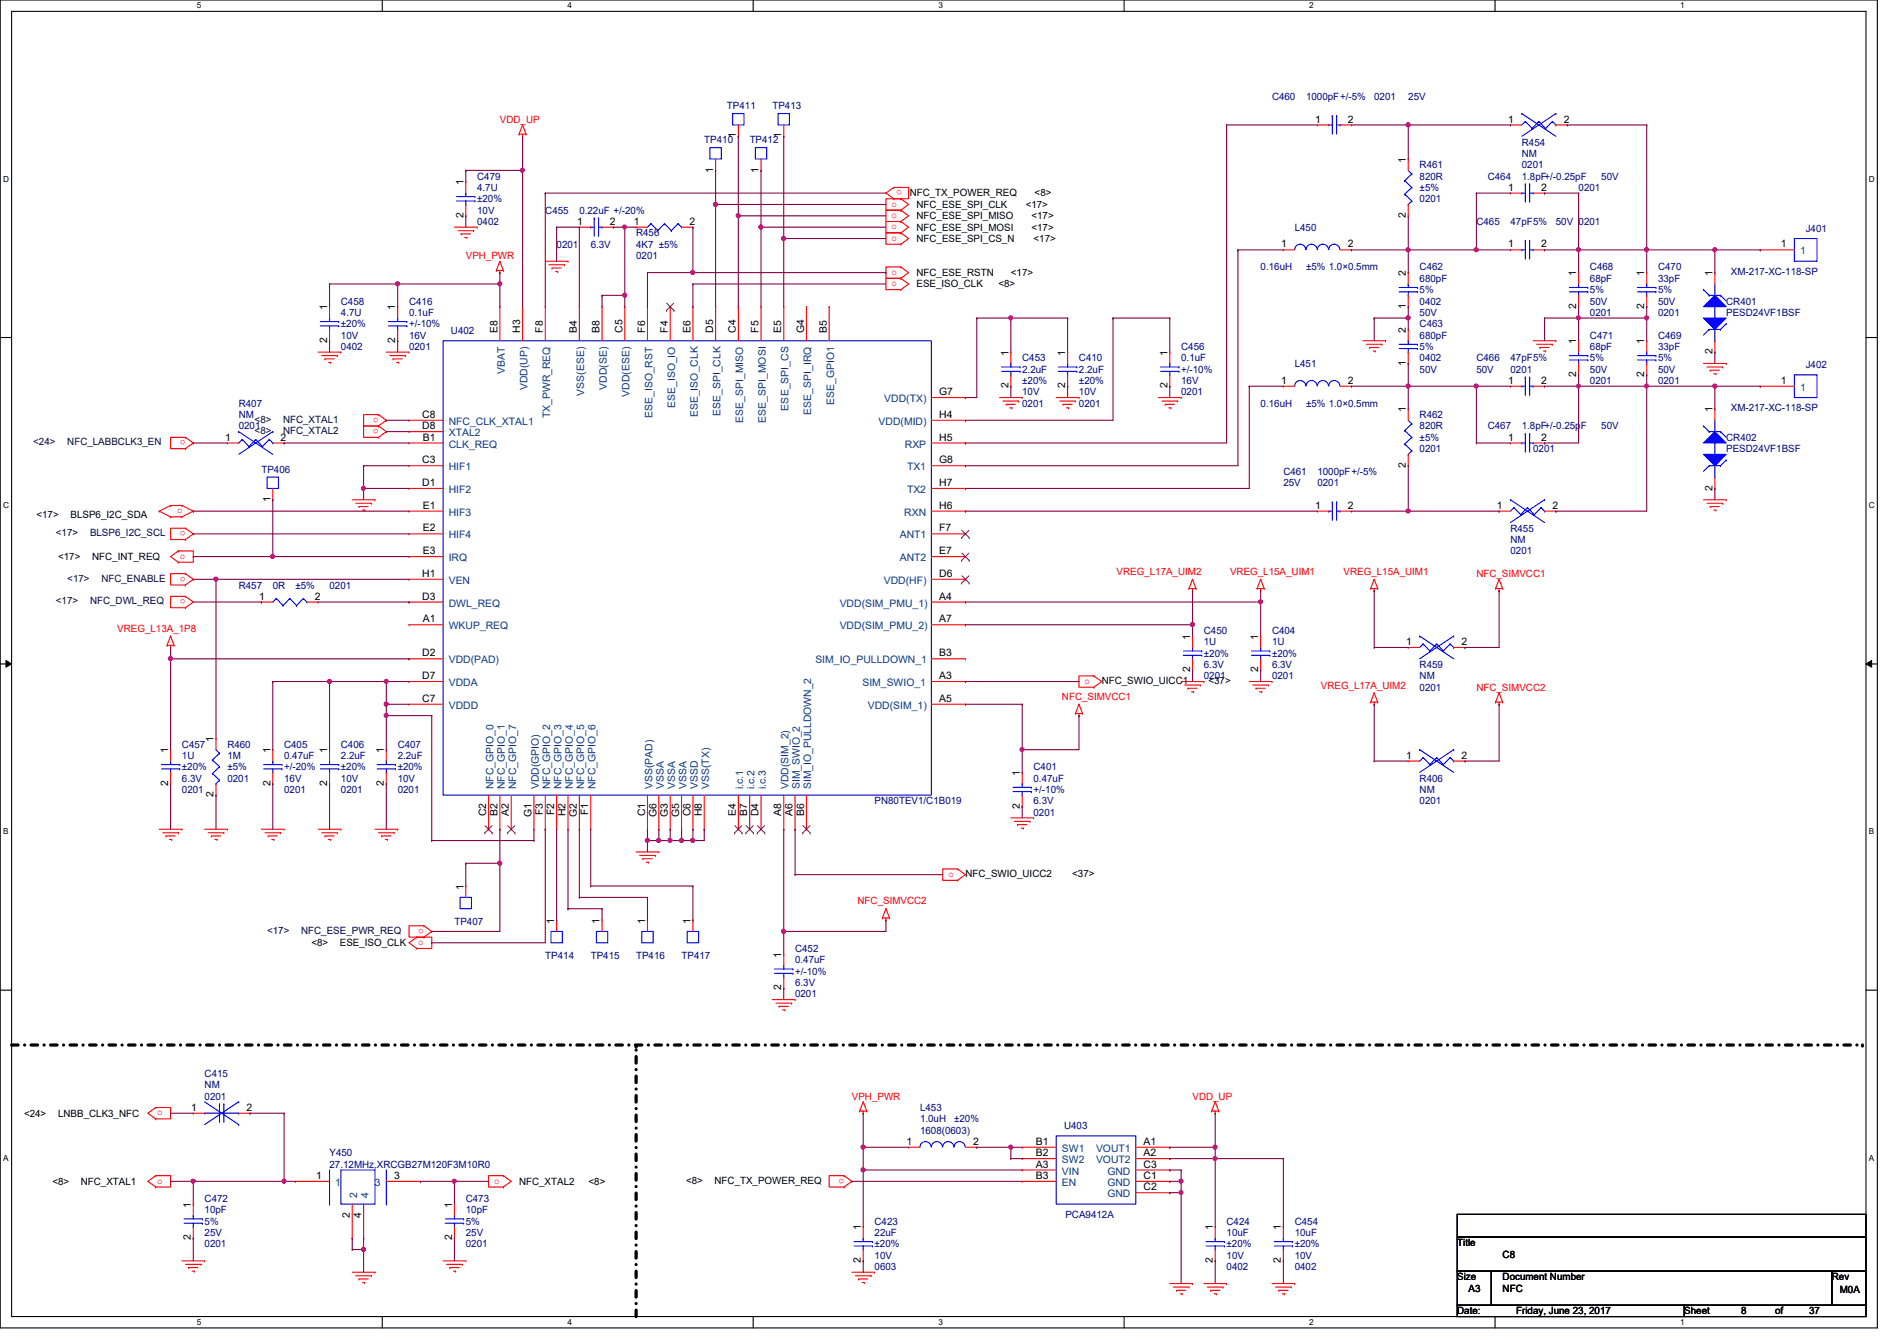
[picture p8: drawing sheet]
<svg xmlns="http://www.w3.org/2000/svg" width="297mm" height="210mm" viewBox="0 0 297 210" stroke-linecap="round" stroke-linejoin="round" font-family="sans-serif">
<defs><g id="words">
<g font-size="1.6" fill="#000080">
<text x="113.8" y="17.1">TP411</text>
<text x="120.9" y="17.1">TP413</text>
<text x="199.2" y="15.7">C460</text>
<text x="204.5" y="15.7">1000pF+/-5%</text>
<text x="215.2" y="15.7">0201</text>
<text x="220.5" y="15.7">25V</text>
<text x="110.3" y="22.4">TP410</text>
<text x="117.4" y="22.4">TP412</text>
<text x="238.3" y="22.8">R454</text>
<text x="74.7" y="28.1">C479</text>
<text x="74.7" y="29.9">4.7U</text>
<text x="222.3" y="26.3">R461</text>
<text x="222.3" y="28.1">820R</text>
<text x="222.3" y="29.9">±5%</text>
<text x="233" y="28.1">C464</text>
<text x="238.3" y="28.1">1.8pF+/-0.25pF</text>
<text x="238.3" y="24.6">NM</text>
<text x="238.3" y="26.3">0201</text>
<text x="247.2" y="29.9">0201</text>
<text x="250.7" y="28.1">50V</text>
<text x="74.7" y="35.2">0402</text>
<text x="74.7" y="33.4">10V</text>
<text x="74.7" y="31.7">±20%</text>
<text x="85.4" y="33.4">C455</text>
<text x="90.7" y="33.4">0.22uF +/-20%</text>
<text x="222.3" y="31.7">0201</text>
<text x="231.2" y="35.2">C465</text>
<text x="236.5" y="35.2">47pF5%</text>
<text x="243.6" y="35.2">50V 0201</text>
<text x="87.2" y="38.8">0201</text>
<text x="92.5" y="38.8">6.3V</text>
<text x="99.6" y="37">R456</text>
<text x="99.6" y="38.8">4K7 ±5%</text>
<text x="99.6" y="40.6">0201</text>
<text x="202.7" y="36.1">L450</text>
<text x="282.7" y="36.3">J401</text>
<text x="53.4" y="47.7">C458</text>
<text x="64" y="47.7">C416</text>
<text x="197.4" y="42.3">0.16uH</text>
<text x="204.5" y="42.3">±5% 1.0×0.5mm</text>
<text x="222.3" y="42.3">C462</text>
<text x="222.3" y="44.1">680pF</text>
<text x="222.3" y="47.7">0402</text>
<text x="222.3" y="45.9">5%</text>
<text x="249" y="42.3">C468</text>
<text x="249" y="44.1">68pF</text>
<text x="249" y="47.7">50V</text>
<text x="249" y="45.9">5%</text>
<text x="259.6" y="42.3">C470</text>
<text x="259.6" y="44.1">33pF</text>
<text x="259.6" y="47.7">50V</text>
<text x="259.6" y="45.9">5%</text>
<text x="270.3" y="47.7">CR401</text>
<text x="271" y="43.1">XM-217-XC-118-SP</text>
<text x="53.4" y="49.4">4.7U</text>
<text x="53.4" y="53">10V</text>
<text x="53.4" y="51.2">±20%</text>
<text x="64" y="49.4">0.1uF</text>
<text x="64" y="53">16V</text>
<text x="64" y="51.2">+/-10%</text>
<text x="70.6" y="52.3">U402</text>
<text x="222.3" y="51.2">C463</text>
<text x="222.3" y="53">680pF</text>
<text x="222.3" y="49.4">50V</text>
<text x="249" y="49.4">0201</text>
<text x="249" y="53">C471</text>
<text x="259.6" y="53">C469</text>
<text x="259.6" y="49.4">0201</text>
<text x="270.3" y="49.4">PESD24VF1BSF</text>
<text x="53.4" y="54.8">0402</text>
<text x="64" y="54.8">0201</text>
<text x="160.1" y="56.6">C453</text>
<text x="160.1" y="58.3">2.2uF</text>
<text x="168.9" y="56.6">C410</text>
<text x="168.9" y="58.3">2.2uF</text>
<text x="185" y="54.8">C456</text>
<text x="185" y="56.6">0.1uF</text>
<text x="185" y="58.3">+/-10%</text>
<text x="202.7" y="57.4">L451</text>
<text x="222.3" y="56.6">0402</text>
<text x="222.3" y="58.3">50V</text>
<text x="222.3" y="54.8">5%</text>
<text x="231.2" y="56.6">C466</text>
<text x="231.2" y="58.3">50V</text>
<text x="236.5" y="56.6">47pF5%</text>
<text x="236.5" y="58.3">0201</text>
<text x="249" y="54.8">68pF</text>
<text x="249" y="58.3">50V</text>
<text x="249" y="56.6">5%</text>
<text x="259.6" y="54.8">33pF</text>
<text x="259.6" y="58.3">50V</text>
<text x="259.6" y="56.6">5%</text>
<text x="282.7" y="57.6">J402</text>
<text x="37.4" y="63.7">R407</text>
<text x="37.4" y="65.4">NM</text>
<text x="160.1" y="63.7">0201</text>
<text x="160.1" y="61.9">10V</text>
<text x="160.1" y="60.1">±20%</text>
<text x="168.9" y="63.7">0201</text>
<text x="168.9" y="61.9">10V</text>
<text x="168.9" y="60.1">±20%</text>
<text x="185" y="61.9">0201</text>
<text x="185" y="60.1">16V</text>
<text x="197.4" y="63.7">0.16uH</text>
<text x="204.5" y="63.7">±5% 1.0×0.5mm</text>
<text x="222.3" y="65.4">R462</text>
<text x="249" y="60.1">0201</text>
<text x="259.6" y="60.1">0201</text>
<text x="271" y="64.4">XM-217-XC-118-SP</text>
<text x="37.4" y="67.2">0201</text>
<text x="222.3" y="67.2">820R</text>
<text x="222.3" y="69">±5%</text>
<text x="222.3" y="70.8">0201</text>
<text x="233" y="67.2">C467</text>
<text x="238.3" y="67.2">1.8pF+/-0.25pF</text>
<text x="240.1" y="70.8">0201</text>
<text x="250.7" y="67.2">50V</text>
<text x="270.3" y="69">CR402</text>
<text x="270.3" y="70.8">PESD24VF1BSF</text>
<text x="40.9" y="74">TP406</text>
<text x="201" y="74.3">C461</text>
<text x="201" y="76.1">25V</text>
<text x="206.3" y="74.3">1000pF+/-5%</text>
<text x="206.3" y="76.1">0201</text>
<text x="236.5" y="83.2">R455</text>
<text x="236.5" y="85">NM</text>
<text x="236.5" y="86.8">0201</text>
<text x="37.4" y="92.1">R457</text>
<text x="42.7" y="92.1">0R</text>
<text x="46.3" y="92.1">±5%</text>
<text x="51.6" y="92.1">0201</text>
<text x="188.5" y="99.2">C450</text>
<text x="188.5" y="101">1U</text>
<text x="199.2" y="99.2">C404</text>
<text x="199.2" y="101">1U</text>
<text x="188.5" y="106.3">0201</text>
<text x="188.5" y="104.6">6.3V</text>
<text x="188.5" y="102.8">±20%</text>
<text x="199.2" y="106.3">0201</text>
<text x="199.2" y="104.6">6.3V</text>
<text x="199.2" y="102.8">±20%</text>
<text x="222.3" y="104.6">R459</text>
<text x="222.3" y="106.3">NM</text>
<text x="222.3" y="108.1">0201</text>
<text x="28.5" y="117">C457</text>
<text x="28.5" y="118.8">1U</text>
<text x="35.6" y="117">R460</text>
<text x="35.6" y="118.8">1M</text>
<text x="44.5" y="117">C405</text>
<text x="44.5" y="118.8">0.47uF</text>
<text x="53.4" y="117">C406</text>
<text x="53.4" y="118.8">2.2uF</text>
<text x="62.3" y="117">C407</text>
<text x="62.3" y="118.8">2.2uF</text>
<text x="28.5" y="124.1">0201</text>
<text x="28.5" y="122.3">6.3V</text>
<text x="28.5" y="120.6">±20%</text>
<text x="35.6" y="120.6">±5%</text>
<text x="35.6" y="122.3">0201</text>
<text x="44.5" y="124.1">0201</text>
<text x="44.5" y="122.3">16V</text>
<text x="44.5" y="120.6">+/-20%</text>
<text x="53.4" y="124.1">0201</text>
<text x="53.4" y="122.3">10V</text>
<text x="53.4" y="120.6">±20%</text>
<text x="62.3" y="124.1">0201</text>
<text x="62.3" y="122.3">10V</text>
<text x="62.3" y="120.6">±20%</text>
<text x="136.9" y="125.9">PN80TEV1/C1B019</text>
<text x="161.8" y="120.6">C401</text>
<text x="161.8" y="122.3">0.47uF</text>
<text x="161.8" y="125.9">6.3V</text>
<text x="161.8" y="124.1">+/-10%</text>
<text x="222.3" y="122.3">R406</text>
<text x="222.3" y="124.1">NM</text>
<text x="222.3" y="125.9">0201</text>
<text x="161.8" y="127.7">0201</text>
<text x="71.2" y="144.7">TP407</text>
<text x="124.5" y="149">C452</text>
<text x="85.4" y="150.1">TP414</text>
<text x="92.5" y="150.1">TP415</text>
<text x="99.6" y="150.1">TP416</text>
<text x="106.7" y="150.1">TP417</text>
<text x="124.5" y="150.8">0.47uF</text>
<text x="124.5" y="154.3">6.3V</text>
<text x="124.5" y="152.6">+/-10%</text>
<text x="124.5" y="156.1">0201</text>
<text x="32" y="168.6">C415</text>
<text x="32" y="170.3">NM</text>
<text x="32" y="172.1">0201</text>
<text x="144.1" y="173.9">L453</text>
<text x="144.1" y="175.7">1.0uH</text>
<text x="144.1" y="177.5">1608(0603)</text>
<text x="149.4" y="175.7">±20%</text>
<text x="166.6" y="176.7">U403</text>
<text x="51.6" y="181">Y450</text>
<text x="51.6" y="182.8">27.12MHz,XRCGB27M120F3M10R0</text>
<text x="32" y="188.1">C472</text>
<text x="32" y="189.9">10pF</text>
<text x="32" y="191.7">5%</text>
<text x="72.9" y="188.1">C473</text>
<text x="72.9" y="189.9">10pF</text>
<text x="72.9" y="191.7">5%</text>
<text x="136.9" y="191.7">C423</text>
<text x="166.8" y="190.6">PCA9412A</text>
<text x="192.1" y="191.7">C424</text>
<text x="202.7" y="191.7">C454</text>
<text x="32" y="195.2">0201</text>
<text x="32" y="193.5">25V</text>
<text x="72.9" y="195.2">0201</text>
<text x="72.9" y="193.5">25V</text>
<text x="136.9" y="193.5">22uF</text>
<text x="136.9" y="197">10V</text>
<text x="136.9" y="195.2">±20%</text>
<text x="192.1" y="193.5">10uF</text>
<text x="192.1" y="197">10V</text>
<text x="192.1" y="195.2">±20%</text>
<text x="202.7" y="193.5">10uF</text>
<text x="202.7" y="197">10V</text>
<text x="202.7" y="195.2">±20%</text>
<text x="136.9" y="198.8">0603</text>
<text x="192.1" y="198.8">0402</text>
<text x="202.7" y="198.8">0402</text>
</g>
<g font-size="1.6" fill="#f00">
<text x="78.3" y="19.2">VDD_UP</text>
<text x="141.2" y="29.8" transform="rotate(180 141.2 29.8)">o</text>
<text x="139.6" y="32.3">o</text>
<text x="139.6" y="34.1">o</text>
<text x="139.6" y="35.9">o</text>
<text x="72.9" y="40.6">VPH_PWR</text>
<text x="139.6" y="37.7">o</text>
<text x="139.6" y="43">o</text>
<text x="139.6" y="44.8">o</text>
<text x="59.3" y="65.4" transform="rotate(180 59.3 65.4)">o</text>
<text x="29" y="68.9" transform="rotate(180 29 68.9)">o</text>
<text x="59.3" y="67.1" transform="rotate(180 59.3 67.1)">o</text>
<text x="27.8" y="80.3">o</text>
<text x="29" y="83.1" transform="rotate(180 29 83.1)">o</text>
<text x="28.1" y="87.5">o</text>
<text x="29" y="93.8" transform="rotate(180 29 93.8)">o</text>
<text x="29" y="90.3" transform="rotate(180 29 90.3)">o</text>
<text x="174.8" y="90">VREG_L17A_UIM2</text>
<text x="192.6" y="90">VREG_L15A_UIM1</text>
<text x="210.4" y="90">VREG_L15A_UIM1</text>
<text x="231.2" y="90.3">NFC_SIMVCC1</text>
<text x="18.4" y="98.9">VREG_L13A_1P8</text>
<text x="169.8" y="107">o</text>
<text x="206.8" y="107.8">VREG_L17A_UIM2</text>
<text x="166.3" y="109.6">NFC_SIMVCC1</text>
<text x="231.2" y="108.1">NFC_SIMVCC2</text>
<text x="148.5" y="137.2">o</text>
<text x="134.3" y="141.6">NFC_SIMVCC2</text>
<text x="65.5" y="147.9">o</text>
<text x="66.4" y="145.4" transform="rotate(180 66.4 145.4)">o</text>
<text x="133.4" y="172.1">VPH_PWR</text>
<text x="186.7" y="172.1">VDD_UP</text>
<text x="24.6" y="174.6">o</text>
<text x="24.6" y="185.3">o</text>
<text x="77.4" y="185.3">o</text>
<text x="132.2" y="184.5" transform="rotate(180 132.2 184.5)">o</text>
</g>
<g font-size="1.6">
<text x="115.2" y="21.7" transform="rotate(-90 115.2 21.7)">1</text>
<text x="122.3" y="21.7" transform="rotate(-90 122.3 21.7)">1</text>
<text x="205.9" y="19.2">1</text>
<text x="211.1" y="19.2">2</text>
<text x="236.2" y="19.2">1</text>
<text x="244.9" y="19.2">2</text>
<text x="72.6" y="29" transform="rotate(-90 72.6 29)">1</text>
<text x="111.7" y="27" transform="rotate(-90 111.7 27)">1</text>
<text x="118.8" y="27" transform="rotate(-90 118.8 27)">1</text>
<text x="220.1" y="25.4" transform="rotate(-90 220.1 25.4)">1</text>
<text x="236.2" y="29.8">1</text>
<text x="241.3" y="29.8">2</text>
<text x="72.6" y="34.1" transform="rotate(-90 72.6 34.1)">2</text>
<text x="90.4" y="35.2">1</text>
<text x="95.5" y="35.2">2</text>
<text x="99.3" y="35.2">1</text>
<text x="107.9" y="35.2">2</text>
<text x="142.4" y="30.6">NFC_TX_POWER_REQ</text>
<text x="143.5" y="32.6">NFC_ESE_SPI_CLK</text>
<text x="143.5" y="34.3">NFC_ESE_SPI_MISO</text>
<text x="160.6" y="32.6">&lt;17&gt;</text>
<text x="161.5" y="34.3">&lt;17&gt;</text>
<text x="162" y="30.6">&lt;8&gt;</text>
<text x="220.1" y="34.1" transform="rotate(-90 220.1 34.1)">2</text>
<text x="143.5" y="36.1">NFC_ESE_SPI_MOSI</text>
<text x="143.5" y="37.9">NFC_ESE_SPI_CS_N</text>
<text x="161.5" y="36.1">&lt;17&gt;</text>
<text x="161.8" y="37.9">&lt;17&gt;</text>
<text x="200.6" y="38.7">1</text>
<text x="211.1" y="38.7">2</text>
<text x="236.2" y="38.7">1</text>
<text x="241.3" y="38.7">2</text>
<text x="278.8" y="38.7">1</text>
<text x="143.5" y="43.2">NFC_ESE_RSTN</text>
<text x="143.5" y="45">ESE_ISO_CLK</text>
<text x="156.3" y="45">&lt;8&gt;</text>
<text x="158.3" y="43.2">&lt;17&gt;</text>
<text x="220.1" y="43.2" transform="rotate(-90 220.1 43.2)">2</text>
<text x="246.8" y="43.2" transform="rotate(-90 246.8 43.2)">1</text>
<text x="257.5" y="43.2" transform="rotate(-90 257.5 43.2)">1</text>
<text x="268.1" y="43.2" transform="rotate(-90 268.1 43.2)">1</text>
<text x="51.2" y="53.7" transform="rotate(-90 51.2 53.7)">2</text>
<text x="51.2" y="48.6" transform="rotate(-90 51.2 48.6)">1</text>
<text x="61.9" y="53.7" transform="rotate(-90 61.9 53.7)">2</text>
<text x="61.9" y="48.6" transform="rotate(-90 61.9 48.6)">1</text>
<text x="77.9" y="52.1" transform="rotate(-90 77.9 52.1)">E8</text>
<text x="81.4" y="52.1" transform="rotate(-90 81.4 52.1)">H3</text>
<text x="85" y="52.1" transform="rotate(-90 85 52.1)">F8</text>
<text x="90.3" y="52.1" transform="rotate(-90 90.3 52.1)">B4</text>
<text x="93.9" y="52.1" transform="rotate(-90 93.9 52.1)">B8</text>
<text x="97.4" y="52.1" transform="rotate(-90 97.4 52.1)">C5</text>
<text x="101" y="52.1" transform="rotate(-90 101 52.1)">F6</text>
<text x="104.6" y="52.1" transform="rotate(-90 104.6 52.1)">F4</text>
<text x="108.1" y="52.1" transform="rotate(-90 108.1 52.1)">E6</text>
<text x="111.7" y="52.1" transform="rotate(-90 111.7 52.1)">D5</text>
<text x="115.2" y="52.1" transform="rotate(-90 115.2 52.1)">C4</text>
<text x="118.8" y="52.1" transform="rotate(-90 118.8 52.1)">F5</text>
<text x="122.3" y="52.1" transform="rotate(-90 122.3 52.1)">E5</text>
<text x="125.9" y="52.1" transform="rotate(-90 125.9 52.1)">G4</text>
<text x="129.5" y="52.1" transform="rotate(-90 129.5 52.1)">B5</text>
<text x="220.1" y="52.1" transform="rotate(-90 220.1 52.1)">2</text>
<text x="220.1" y="48.3" transform="rotate(-90 220.1 48.3)">1</text>
<text x="246.8" y="53.9" transform="rotate(-90 246.8 53.9)">1</text>
<text x="246.8" y="48.3" transform="rotate(-90 246.8 48.3)">2</text>
<text x="257.5" y="53.9" transform="rotate(-90 257.5 53.9)">1</text>
<text x="257.5" y="48.3" transform="rotate(-90 257.5 48.3)">2</text>
<text x="157.9" y="55.7" transform="rotate(-90 157.9 55.7)">1</text>
<text x="166.8" y="55.7" transform="rotate(-90 166.8 55.7)">1</text>
<text x="182.8" y="55.7" transform="rotate(-90 182.8 55.7)">1</text>
<text x="220.1" y="57.2" transform="rotate(-90 220.1 57.2)">1</text>
<text x="246.8" y="59" transform="rotate(-90 246.8 59)">2</text>
<text x="257.5" y="59" transform="rotate(-90 257.5 59)">2</text>
<text x="268.1" y="55.5" transform="rotate(-90 268.1 55.5)">2</text>
<text x="66.1" y="65.4">C8</text>
<text x="147.1" y="61.8">G7</text>
<text x="147.1" y="65.4">H4</text>
<text x="157.9" y="60.8" transform="rotate(-90 157.9 60.8)">2</text>
<text x="166.8" y="60.8" transform="rotate(-90 166.8 60.8)">2</text>
<text x="182.8" y="60.8" transform="rotate(-90 182.8 60.8)">2</text>
<text x="200.6" y="60.1">1</text>
<text x="211.1" y="60.1">2</text>
<text x="220.1" y="64.6" transform="rotate(-90 220.1 64.6)">1</text>
<text x="236.2" y="60.1">1</text>
<text x="241.3" y="60.1">2</text>
<text x="268.1" y="64.6" transform="rotate(-90 268.1 64.6)">1</text>
<text x="278.8" y="60.1">1</text>
<text x="35.3" y="69">1</text>
<text x="43.9" y="69">2</text>
<text x="66.1" y="67.2">D8</text>
<text x="66.2" y="69">B1</text>
<text x="147.1" y="69">H5</text>
<text x="236.2" y="69">1</text>
<text x="241.3" y="69">2</text>
<text x="66.1" y="72.5">C3</text>
<text x="66.1" y="76.1">D1</text>
<text x="147.1" y="72.5">G8</text>
<text x="147.1" y="76.1">H7</text>
<text x="220.1" y="73.2" transform="rotate(-90 220.1 73.2)">2</text>
<text x="268.1" y="76.8" transform="rotate(-90 268.1 76.8)">2</text>
<text x="5.7" y="81.1">&lt;17&gt;</text>
<text x="11" y="81.1">BLSP6_I2C_SDA</text>
<text x="42.3" y="78.6" transform="rotate(-90 42.3 78.6)">1</text>
<text x="66.2" y="79.6">E1</text>
<text x="66.2" y="83.2">E2</text>
<text x="147.1" y="83.2">F7</text>
<text x="147.1" y="79.6">H6</text>
<text x="205.9" y="79.6">1</text>
<text x="211.1" y="79.6">2</text>
<text x="234.4" y="79.6">1</text>
<text x="243.1" y="79.6">2</text>
<text x="9.1" y="87.7">&lt;17&gt;</text>
<text x="14.4" y="87.7">NFC_INT_REQ</text>
<text x="66.2" y="86.7">E3</text>
<text x="147.1" y="86.7">E7</text>
<text x="40.6" y="93.9">1</text>
<text x="49.3" y="93.9">2</text>
<text x="66.1" y="93.9">D3</text>
<text x="66.1" y="90.3">H1</text>
<text x="147.1" y="93.9">A4</text>
<text x="147.1" y="90.3">D6</text>
<text x="66.2" y="97.4">A1</text>
<text x="147.1" y="97.4">A7</text>
<text x="186.3" y="100.1" transform="rotate(-90 186.3 100.1)">1</text>
<text x="197" y="100.1" transform="rotate(-90 197 100.1)">1</text>
<text x="220.2" y="101">1</text>
<text x="228.9" y="101">2</text>
<text x="66.1" y="102.7">D2</text>
<text x="66.1" y="106.3">D7</text>
<text x="147.1" y="106.3">A3</text>
<text x="147.1" y="102.7">B3</text>
<text x="172.5" y="107.1">NFC_SWIO_UICC1</text>
<text x="186.3" y="105.2" transform="rotate(-90 186.3 105.2)">2</text>
<text x="189.2" y="107.1">&lt;37&gt;</text>
<text x="197" y="105.2" transform="rotate(-90 197 105.2)">2</text>
<text x="66.1" y="109.9">C7</text>
<text x="147.1" y="109.9">A5</text>
<text x="26.3" y="117.9" transform="rotate(-90 26.3 117.9)">1</text>
<text x="33.4" y="116.1" transform="rotate(-90 33.4 116.1)">1</text>
<text x="42.3" y="117.9" transform="rotate(-90 42.3 117.9)">1</text>
<text x="51.2" y="117.9" transform="rotate(-90 51.2 117.9)">1</text>
<text x="60.1" y="117.9" transform="rotate(-90 60.1 117.9)">1</text>
<text x="220.2" y="118.7">1</text>
<text x="228.9" y="118.7">2</text>
<text x="26.3" y="123" transform="rotate(-90 26.3 123)">2</text>
<text x="33.4" y="124.8" transform="rotate(-90 33.4 124.8)">2</text>
<text x="42.3" y="123" transform="rotate(-90 42.3 123)">2</text>
<text x="51.2" y="123" transform="rotate(-90 51.2 123)">2</text>
<text x="60.1" y="123" transform="rotate(-90 60.1 123)">2</text>
<text x="159.7" y="121.5" transform="rotate(-90 159.7 121.5)">1</text>
<text x="76.1" y="127.8" transform="rotate(-90 76.1 127.8)">C2</text>
<text x="77.9" y="127.7" transform="rotate(-90 77.9 127.7)">B2</text>
<text x="79.7" y="127.7" transform="rotate(-90 79.7 127.7)">A2</text>
<text x="83.2" y="127.8" transform="rotate(-90 83.2 127.8)">G1</text>
<text x="85" y="127.6" transform="rotate(-90 85 127.6)">F3</text>
<text x="86.8" y="127.6" transform="rotate(-90 86.8 127.6)">F2</text>
<text x="88.6" y="127.8" transform="rotate(-90 88.6 127.8)">H2</text>
<text x="90.3" y="127.8" transform="rotate(-90 90.3 127.8)">G2</text>
<text x="92.1" y="127.6" transform="rotate(-90 92.1 127.6)">F1</text>
<text x="101" y="127.8" transform="rotate(-90 101 127.8)">C1</text>
<text x="102.8" y="127.8" transform="rotate(-90 102.8 127.8)">G6</text>
<text x="104.6" y="127.8" transform="rotate(-90 104.6 127.8)">G3</text>
<text x="106.3" y="127.8" transform="rotate(-90 106.3 127.8)">G5</text>
<text x="108.1" y="127.8" transform="rotate(-90 108.1 127.8)">C6</text>
<text x="109.9" y="127.8" transform="rotate(-90 109.9 127.8)">H8</text>
<text x="115.2" y="127.7" transform="rotate(-90 115.2 127.7)">E4</text>
<text x="117" y="127.7" transform="rotate(-90 117 127.7)">B7</text>
<text x="118.8" y="127.8" transform="rotate(-90 118.8 127.8)">D4</text>
<text x="122.3" y="127.7" transform="rotate(-90 122.3 127.7)">A8</text>
<text x="124.1" y="127.7" transform="rotate(-90 124.1 127.7)">A6</text>
<text x="125.9" y="127.7" transform="rotate(-90 125.9 127.7)">B6</text>
<text x="159.7" y="126.6" transform="rotate(-90 159.7 126.6)">2</text>
<text x="151.2" y="137.3">NFC_SWIO_UICC2</text>
<text x="167.9" y="137.3">&lt;37&gt;</text>
<text x="72.6" y="139.2" transform="rotate(-90 72.6 139.2)">1</text>
<text x="48.8" y="148.1">&lt;8&gt;</text>
<text x="53.2" y="148.1">ESE_ISO_CLK</text>
<text x="86.8" y="144.6" transform="rotate(-90 86.8 144.6)">1</text>
<text x="93.9" y="144.6" transform="rotate(-90 93.9 144.6)">1</text>
<text x="101" y="144.6" transform="rotate(-90 101 144.6)">1</text>
<text x="108.1" y="144.6" transform="rotate(-90 108.1 144.6)">1</text>
<text x="122.3" y="149.9" transform="rotate(-90 122.3 149.9)">1</text>
<text x="122.3" y="155" transform="rotate(-90 122.3 155)">2</text>
<text x="29.9" y="173.9">1</text>
<text x="38.6" y="173.9">2</text>
<text x="3.8" y="174.8">&lt;24&gt;</text>
<text x="9.1" y="174.8">LNBB_CLK3_NFC</text>
<text x="141.9" y="179.2">1</text>
<text x="152.4" y="179.2">2</text>
<text x="162.2" y="179.2">B1</text>
<text x="179.1" y="179.2">A1</text>
<text x="8.2" y="185.5">&lt;8&gt;</text>
<text x="12.7" y="185.5">NFC_XTAL1</text>
<text x="49.5" y="184.5">1</text>
<text x="61.7" y="184.5">3</text>
<text x="81.3" y="185.5">NFC_XTAL2</text>
<text x="92.2" y="185.5">&lt;8&gt;</text>
<text x="107.4" y="185.3">&lt;8&gt;</text>
<text x="111.9" y="185.3">NFC_TX_POWER_REQ</text>
<text x="162.2" y="181">B2</text>
<text x="162.2" y="182.8">A3</text>
<text x="162.2" y="184.5">B3</text>
<text x="179.1" y="181">A2</text>
<text x="179.1" y="182.8">C3</text>
<text x="179.1" y="184.5">C1</text>
<text x="29.9" y="189" transform="rotate(-90 29.9 189)">1</text>
<text x="54.8" y="190.6" transform="rotate(-90 54.8 190.6)">2</text>
<text x="56.6" y="190.6" transform="rotate(-90 56.6 190.6)">4</text>
<text x="70.8" y="189" transform="rotate(-90 70.8 189)">1</text>
<text x="179.1" y="186.3">C2</text>
<text x="29.9" y="194.1" transform="rotate(-90 29.9 194.1)">2</text>
<text x="70.8" y="194.1" transform="rotate(-90 70.8 194.1)">2</text>
<text x="134.8" y="197.7" transform="rotate(-90 134.8 197.7)">2</text>
<text x="134.8" y="192.6" transform="rotate(-90 134.8 192.6)">1</text>
<text x="189.9" y="197.7" transform="rotate(-90 189.9 197.7)">2</text>
<text x="189.9" y="192.6" transform="rotate(-90 189.9 192.6)">1</text>
<text x="200.6" y="197.7" transform="rotate(-90 200.6 197.7)">2</text>
<text x="200.6" y="192.6" transform="rotate(-90 200.6 192.6)">1</text>
<text x="228.2" y="195.1">Title</text>
<text x="235.3" y="196.8">C8</text>
<text x="228.2" y="200.4">Size</text>
<text x="230" y="202.2">A3</text>
<text x="235.3" y="200.4">Document Number</text>
<text x="235.3" y="202.2">NFC</text>
<text x="286.8" y="200.4">Rev</text>
<text x="288.1" y="202.4">M0A</text>
<text x="228.2" y="205.7">Date:</text>
<text x="237.4" y="205.7">Friday, June 23, 2017</text>
<text x="263.7" y="205.7">Sheet</text>
<text x="272.6" y="205.7">8</text>
<text x="278" y="205.7">of</text>
<text x="283.3" y="205.7">37</text>
</g>
<g font-size="1.6" fill="#004080">
<text x="281.9" y="39.8">1</text>
<text x="79" y="58.5" transform="rotate(-90 79 58.5)">VBAT</text>
<text x="82.6" y="61.1" transform="rotate(-90 82.6 61.1)">VDD(UP)</text>
<text x="86.1" y="65.5" transform="rotate(-90 86.1 65.5)">TX_PWR_REQ</text>
<text x="91.5" y="61.9" transform="rotate(-90 91.5 61.9)">VSS(ESE)</text>
<text x="95" y="61" transform="rotate(-90 95 61)">VDD(SE)</text>
<text x="98.6" y="62.1" transform="rotate(-90 98.6 62.1)">VDD(ESE)</text>
<text x="102.1" y="65.4" transform="rotate(-90 102.1 65.4)">ESE_ISO_RST</text>
<text x="105.7" y="63.9" transform="rotate(-90 105.7 63.9)">ESE_ISO_IO</text>
<text x="109.3" y="65.3" transform="rotate(-90 109.3 65.3)">ESE_ISO_CLK</text>
<text x="112.8" y="65.2" transform="rotate(-90 112.8 65.2)">ESE_SPI_CLK</text>
<text x="123.5" y="64.3" transform="rotate(-90 123.5 64.3)">ESE_SPI_CS</text>
<text x="127" y="64.9" transform="rotate(-90 127 64.9)">ESE_SPI_IRQ</text>
<text x="130.6" y="63.4" transform="rotate(-90 130.6 63.4)">ESE_GPIO1</text>
<text x="138.5" y="62.9">VDD(TX)</text>
<text x="281.9" y="61.2">1</text>
<text x="70.3" y="70.1">CLK_REQ</text>
<text x="70.3" y="66.5">NFC_CLK_XTAL1</text>
<text x="70.3" y="68.3">XTAL2</text>
<text x="116.4" y="66.2" transform="rotate(-90 116.4 66.2)">ESE_SPI_MISO</text>
<text x="119.9" y="66.2" transform="rotate(-90 119.9 66.2)">ESE_SPI_MOSI</text>
<text x="137.6" y="66.5">VDD(MID)</text>
<text x="141.7" y="70.1">RXP</text>
<text x="70.3" y="73.6">HIF1</text>
<text x="70.3" y="77.2">HIF2</text>
<text x="142" y="73.6">TX1</text>
<text x="142" y="77.2">TX2</text>
<text x="70.3" y="80.7">HIF3</text>
<text x="141.6" y="80.7">RXN</text>
<text x="70.3" y="84.3">HIF4</text>
<text x="70.3" y="87.8">IRQ</text>
<text x="140.9" y="87.8">ANT2</text>
<text x="140.9" y="84.3">ANT1</text>
<text x="70.3" y="95">DWL_REQ</text>
<text x="70.3" y="91.4">VEN</text>
<text x="131.5" y="95">VDD(SIM_PMU_1)</text>
<text x="138.4" y="91.4">VDD(HF)</text>
<text x="70.3" y="98.5">WKUP_REQ</text>
<text x="131.5" y="98.5">VDD(SIM_PMU_2)</text>
<text x="70.3" y="103.8">VDD(PAD)</text>
<text x="70.3" y="107.4">VDDA</text>
<text x="127.7" y="103.8">SIM_IO_PULLDOWN_1</text>
<text x="135" y="107.4">SIM_SWIO_1</text>
<text x="70.3" y="111">VDDD</text>
<text x="135.9" y="111">VDD(SIM_1)</text>
<text x="77.3" y="123.6" transform="rotate(-90 77.3 123.6)">NFC_GPIO_0</text>
<text x="79" y="123.6" transform="rotate(-90 79 123.6)">NFC_GPIO_1</text>
<text x="80.8" y="123.6" transform="rotate(-90 80.8 123.6)">NFC_GPIO_7</text>
<text x="84.4" y="123.6" transform="rotate(-90 84.4 123.6)">VDD(GPIO)</text>
<text x="86.1" y="123.6" transform="rotate(-90 86.1 123.6)">NFC_GPIO_2</text>
<text x="87.9" y="123.6" transform="rotate(-90 87.9 123.6)">NFC_GPIO_3</text>
<text x="89.7" y="123.6" transform="rotate(-90 89.7 123.6)">NFC_GPIO_4</text>
<text x="91.5" y="123.6" transform="rotate(-90 91.5 123.6)">NFC_GPIO_5</text>
<text x="93.3" y="123.6" transform="rotate(-90 93.3 123.6)">NFC_GPIO_6</text>
<text x="102.1" y="123.6" transform="rotate(-90 102.1 123.6)">VSS(PAD)</text>
<text x="103.9" y="123.6" transform="rotate(-90 103.9 123.6)">VSSA</text>
<text x="105.7" y="123.6" transform="rotate(-90 105.7 123.6)">VSSA</text>
<text x="107.5" y="123.6" transform="rotate(-90 107.5 123.6)">VSSA</text>
<text x="109.3" y="123.6" transform="rotate(-90 109.3 123.6)">VSSD</text>
<text x="111" y="123.6" transform="rotate(-90 111 123.6)">VSS(TX)</text>
<text x="116.4" y="123.6" transform="rotate(-90 116.4 123.6)">i.c.1</text>
<text x="118.1" y="123.6" transform="rotate(-90 118.1 123.6)">i.c.2</text>
<text x="119.9" y="123.6" transform="rotate(-90 119.9 123.6)">i.c.3</text>
<text x="123.5" y="123.6" transform="rotate(-90 123.5 123.6)">VDD(SIM_2)</text>
<text x="125.3" y="123.6" transform="rotate(-90 125.3 123.6)">SIM_SWIO_2</text>
<text x="127" y="123.6" transform="rotate(-90 127 123.6)">SIM_IO_PULLDOWN_2</text>
<text x="52.5" y="185.6">1</text>
<text x="58.7" y="185.6">3</text>
<text x="166.3" y="180.3">SW1</text>
<text x="166.3" y="182.1">SW2</text>
<text x="166.3" y="183.9">VIN</text>
<text x="166.3" y="185.6">EN</text>
<text x="171.6" y="180.3">VOUT1</text>
<text x="171.6" y="182.1">VOUT2</text>
<text x="173.4" y="183.9">GND</text>
<text x="173.4" y="185.6">GND</text>
<text x="55.9" y="187.6" transform="rotate(-90 55.9 187.6)">2</text>
<text x="57.7" y="187.6" transform="rotate(-90 57.7 187.6)">4</text>
<text x="173.4" y="187.4">GND</text>
</g>
<g font-size="1.6" fill="#000040">
<text x="5.2" y="69.7">&lt;24&gt;</text>
<text x="10.5" y="69.7">NFC_LABBCLK3_EN</text>
<text x="39.9" y="67.9">&lt;8&gt;</text>
<text x="39.9" y="66.2">&lt;8&gt;</text>
<text x="44.3" y="67.9">NFC_XTAL2</text>
<text x="44.3" y="66.2">NFC_XTAL1</text>
<text x="8.8" y="83.9">&lt;17&gt;</text>
<text x="14.1" y="83.9">BLSP6_I2C_SCL</text>
<text x="8.8" y="94.6">&lt;17&gt;</text>
<text x="10.5" y="91.1">&lt;17&gt;</text>
<text x="14.1" y="94.6">NFC_DWL_REQ</text>
<text x="15.9" y="91.1">NFC_ENABLE</text>
<text x="41.8" y="146.2">&lt;17&gt;</text>
<text x="47.2" y="146.2">NFC_ESE_PWR_REQ</text>
</g>
<g font-size="1.3">
<text x="30.8" y="1.3">5</text>
<text x="88.9" y="1.3">4</text>
<text x="146.9" y="1.3">3</text>
<text x="205" y="1.3">2</text>
<text x="263.1" y="1.3">1</text>
<text x=".5" y="28.4">D</text>
<text x="292.6" y="28.4">D</text>
<text x=".5" y="79.5">C</text>
<text x="292.6" y="79.5">C</text>
<text x=".5" y="130.6">B</text>
<text x="292.6" y="130.6">B</text>
<text x=".5" y="181.7">A</text>
<text x="292.6" y="181.7">A</text>
<text x="30.8" y="207.4">5</text>
<text x="88.9" y="207.4">4</text>
<text x="146.9" y="207.4">3</text>
<text x="205" y="207.4">2</text>
<text x="263.1" y="207.4">1</text>
</g>
</g></defs>
<path d="M0 0h294v207.9h-294zM1.8 1.8h290.4v204.3h-290.4z" fill="none" stroke="#000" stroke-width=".17"/>
<g fill="#fff">
<path d="M30.8 .2h.7v1.4h-.7z"/>
<path d="M30.8 206.2h.7v1.4h-.7z"/>
</g>
<path d="M59.9 0v1.8M59.9 206.1v1.8" fill="none" stroke="#000" stroke-width=".17"/>
<g fill="#fff">
<path d="M88.9 .2h.6v1.4h-.6z"/>
<path d="M88.9 206.2h.6v1.4h-.6z"/>
</g>
<path d="M117.9 0v1.8M117.9 206.1v1.8" fill="none" stroke="#000" stroke-width=".17"/>
<g fill="#fff">
<path d="M146.9 .2h.7v1.4h-.7z"/>
<path d="M146.9 206.2h.7v1.4h-.7z"/>
</g>
<path d="M176 0v1.8M176 206.1v1.8" fill="none" stroke="#000" stroke-width=".17"/>
<g fill="#fff">
<path d="M205 .2h.7v1.4h-.7z"/>
<path d="M205 206.2h.7v1.4h-.7z"/>
</g>
<path d="M234.1 0v1.8M234.1 206.1v1.8" fill="none" stroke="#000" stroke-width=".17"/>
<g fill="#fff">
<path d="M263.1 .2h.7v1.4h-.7z"/>
<path d="M263.1 206.2h.7v1.4h-.7z"/>
<path d="M.5 27.3h.9v1.4h-.9z"/>
<path d="M292.6 27.3h.9v1.4h-.9z"/>
<path d="M.5 78.4h.9v1.4h-.9z"/>
<path d="M292.6 78.4h.9v1.4h-.9z"/>
</g>
<path d="M0 52.8h1.8M292.2 52.8h1.8" fill="none" stroke="#000" stroke-width=".17"/>
<g fill="#fff">
<path d="M.5 129.5h.8v1.4h-.8z"/>
<path d="M292.6 129.5h.9v1.4h-.9z"/>
</g>
<path d="M0 103.9h1.8M292.2 103.9h1.8" fill="none" stroke="#000" stroke-width=".17"/>
<path d="M.9 103.4l.9 .5-.9 .5zM292.2 103.9l.9-.5v1z" fill="#000"/>
<path d="M.9 103.4l.9 .5-.9 .5zM292.2 103.9l.9-.5v1z" fill="none" stroke="#000" stroke-width=".16"/>
<g fill="#fff">
<path d="M.5 180.5h.8v1.4h-.8z"/>
<path d="M292.6 180.5h.9v1.4h-.9z"/>
</g>
<path d="M0 155h1.8M292.2 155h1.8M228.2 190.1h64v3.5h-64zM228.2 193.6h64v5.4h-64zM228.2 199h5.3v5.3h-5.3zM233.5 199h53.3v5.3h-53.3zM286.8 199h5.4v5.3h-5.4zM228.2 204.3h35.5v1.8h-35.5zM263.7 204.3h28.5v1.8h-28.5z" fill="none" stroke="#000" stroke-width=".17"/>
<path d="M1.8 163.6h289.8M99.6 206.1v-42.4" fill="none" stroke="#000" stroke-width=".51" stroke-dasharray="1 1 0 1"/>
<g fill="#000" stroke-dasharray="1 1 0 1">
<circle cx="99.6" cy="163.7" r=".25"/>
<circle cx="291.6" cy="163.6" r=".25"/>
</g>
<g fill="none" stroke="#f00" stroke-width=".17">
<path d="M81.8 19.6h.1M81.8 19.6l-.5 1.4M81.8 19.6l.6 1.4M71.2 35.6h3.5M71.7 36.1h2.5M72.2 36.6h.1M72.2 36.6h1.5M72.8 37.2h.3M73.1 37.2h.1M74.2 36.1h.1M74.7 35.6h.1M81.3 21h.1"/>
<path d="M81.3 21h1.1M81.8 21.3h.1M81.8 21v.3M82.4 21h.1M140 31.1h.1M140 29.3h.1M140 29.3h2.3v1.8h-2.3M140 29.3l-1.3 .9 1.3 .9M141.1 31.1h.1M141.1 32.9h.1M141.1 31.1h-2.4v1.8h2.4M141.1 34.7h.1"/>
<path d="M141.1 32.9h-2.4v1.8h2.4M141.1 36.4h.1M141.1 34.7h-2.4v1.7h2.4M141.1 38.2h.1M141.1 36.4h-2.4v1.8h2.4M141.1 31.1l1.2 .9-1.2 .9M141.1 32.9l1.2 .9-1.2 .9M141.1 34.7l1.2 .9-1.2 .8M141.1 36.4l1.2 .9-1.2 .9M201 39.1h.1M201 39.1h1.7M209.8 39.1h1.8"/>
<path d="M211.6 39.1h.1M220.5 24.9h.1M220.5 33.8h.1M220.5 24.9v1.8M220.5 32v1.8M49.8 55.1h3.6M50.4 55.7h2.4M50.9 56.2h.1M50.9 56.2h1.4M51.4 56.7h.4M51.6 48h.1M51.6 53.3h.1"/>
<path d="M51.6 48v1.8M51.6 51.6v1.7M51.8 56.7h.1M52.8 55.7h.1M53.4 55.1h.1M60.5 55.1h3.5M61 55.7h2.5M61.5 56.2h.1M61.5 56.2h1.5M62.1 56.7h.3M62.4 56.7h.1M63.5 55.7h.1"/>
<path d="M64 55.1h.1M77.7 42.3h.1M77.7 42.3h1.1M78.3 42.7h.1M78.3 40.9h.1M78.3 42.3v.4M78.3 40.9l-.6 1.4M78.3 40.9l.5 1.4M78.8 42.3h.1M85.4 40.9h3.5M85.9 41.4h2.5M86.4 42h.1"/>
<path d="M86.4 42h1.5M87 42.5h.3M87.3 42.5h.1M88.4 41.4h.1M88.9 40.9h.1M141.1 41.8h.1M141.1 43.6h.1M141.1 41.8h-2.4v1.8h2.4M141.1 45.3h.1M141.1 43.6h-2.4v1.7h2.4M141.1 41.8l1.2 .9-1.2 .9M141.1 43.6l1.2 .8-1.2 .9"/>
<path d="M158.3 55.1h.1M158.3 55.1v1.8M158.3 58.7v1.8M167.2 55.1h.1M167.2 55.1v1.8M167.2 58.7v1.8M213.4 53.3h3.6M213.9 53.9h2.5M214.5 54.4h.1M214.5 54.4h1.4M215 54.9h.3M215.3 54.9h.1"/>
<path d="M216.4 53.9h.1M217 53.3h.1M240.1 53.3h3.5M240.6 53.9h2.5M241.1 54.4h.1M241.1 54.4h1.5M241.7 54.9h.3M242 54.9h.1M243.1 53.9h.1M243.6 53.3h.1M266.7 56.9h3.6M267.3 57.4h2.4"/>
<path d="M267.8 58h.1M267.8 58h1.4M268.3 58.5h.4M268.7 58.5h.1M269.7 57.4h.1M270.3 56.9h.1M26.7 79.1h.1M26.7 79.1h1.8M26.7 79.1l-1.8 .9M28.5 79.1h.1M28.5 79.1l1.8 .9M29 70.2h.1"/>
<path d="M29 68.5h.1M29 68.5h-2.3v1.7h2.3M29 68.5l1.3 .8-1.3 .9M35.6 69.3h.1M35.6 69.3h1.8M42.7 78.2h.1M42.7 76.5v1.7M42.7 69.3h1.8M44.5 69.3h.1M55.2 78.2h3.5M55.7 78.8h2.5M56.2 79.3h.1"/>
<path d="M56.2 79.3h1.5M56.8 79.8h.3M57.1 79.8h.1M58.2 78.8h.1M58.7 78.2h.1M59.3 68.5h.1M59.3 66.7h.1M59.3 66.7h-2.4v1.8h2.4M59.3 64.9h.1M59.3 64.9h-2.4v1.8h2.4M59.3 66.7l1.2 .9-1.2 .9M59.3 64.9l1.2 .9-1.2 .9"/>
<path d="M156.5 62.2h3.6M157.1 62.8h2.4M157.6 63.3h.1M157.6 63.3h1.4M158.1 63.8h.4M158.3 60.5h.1M158.5 63.8h.1M159.5 62.8h.1M160.1 62.2h.1M165.4 62.2h3.5M165.9 62.8h2.5M166.5 63.3h.1"/>
<path d="M166.5 63.3h1.4M167 63.8h.3M167.2 60.5h.1M167.3 63.8h.1M168.4 62.8h.1M168.9 62.2h.1M181.4 62.2h3.6M181.9 62.8h2.5M182.5 63.3h.1M182.5 63.3h1.4M183 63.8h.3M183.3 63.8h.1"/>
<path d="M184.4 62.8h.1M185 62.2h.1M220.5 64h.1M220.5 72.9h.1M220.5 64v1.8M220.5 71.1v1.8M236.5 69.3h.1M236.5 69.3h1.8M240.1 69.3h1.7M241.8 69.3h.1M266.7 78.2h3.6M267.3 78.8h2.4"/>
<path d="M267.8 79.3h.1M267.8 79.3h1.4M268.3 79.8h.4M268.7 79.8h.1M269.7 78.8h.1M270.3 78.2h.1M24.9 80h.1M24.9 80l1.8 .9M26.7 99.6h.1M26.7 80.9h.1M26.7 99.6l.6 1.4M26.7 99.6l-.5 1.4"/>
<path d="M26.7 80.9h1.8M27.9 86.2h.1M27.9 88h.1M27.9 86.2h2.4v1.8h-2.4M27.9 86.2l-1.2 .9 1.2 .9M28.5 80.9h.1M29 84.5h.1M29 82.7h.1M29 82.7h-2.3v1.8h2.3M29 95.1h.1M29 93.3h.1M29 93.3h-2.3v1.8h2.3"/>
<path d="M29 91.6h.1M29 89.8h.1M29 89.8h-2.3v1.8h2.3M29 82.7l1.3 .9-1.3 .9M29 93.3l1.3 .9-1.3 .9M29 89.8l1.3 .9-1.3 .9M30.3 80h.1M30.3 80l-1.8 .9M186.2 92.1h.1M186.2 92.1h1.1M186.7 92.5h.1M186.7 90.7h.1"/>
<path d="M186.7 92.1v.4M186.7 90.7l.6 1.4M186.7 90.7l-.5 1.4M187.3 92.1h.1M196.8 92.1h.1M196.8 92.1h1.1M197.4 92.5h.1M197.4 90.7h.1M197.4 92.1v.4M197.4 90.7l.5 1.4M197.4 90.7l-.6 1.4M197.9 92.1h.1"/>
<path d="M214.6 92.1h.1M214.6 92.1h1.1M215.2 92.5h.1M215.2 90.7h.1M215.2 92.1v.4M215.2 90.7l.5 1.4M215.2 90.7l-.6 1.4M215.7 92.1h.1M234.2 92.1h.1M234.2 92.1h1.1M234.7 92.5h.1M234.7 90.7h.1"/>
<path d="M234.7 92.1v.4M234.7 90.7l-.5 1.4M234.7 90.7l.6 1.4M235.3 92.1h.1M26.2 101h.1M26.2 101h1.1M26.7 101.3h.1M26.7 101v.3M27.3 101h.1M168.4 111.7h.1M168.4 111.7h1.1M168.9 112h.1"/>
<path d="M168.9 110.2h.1M168.9 111.7v.3M168.9 110.2l.6 1.5M168.9 110.2l-.5 1.5M169.5 111.7h.1M171.3 105.8h.1M171.3 107.6h.1M171.3 105.8h-2.4v1.8h2.4M171.3 105.8l1.2 .9-1.2 .9M185 106.7h3.5M185.5 107.2h2.5M186 107.7h.1"/>
<path d="M186 107.7h1.4M186.6 108.3h.3M186.9 108.3h.1M188 107.2h.1M188.5 106.7h.1M195.6 106.7h3.6M196.2 107.2h2.4M196.7 107.7h.1M196.7 107.7h1.4M197.2 108.3h.4M197.6 108.3h.1M198.6 107.2h.1"/>
<path d="M199.2 106.7h.1M214.6 109.9h.1M214.6 109.9h1.1M215.2 110.2h.1M215.2 108.5h.1M215.2 109.9v.3M215.2 108.5l.5 1.4M215.2 108.5l-.6 1.4M215.7 109.9h.1M234.2 109.9h.1M234.2 109.9h1.1M234.7 110.2h.1"/>
<path d="M234.7 108.5h.1M234.7 109.9v.3M234.7 108.5l-.5 1.4M234.7 108.5l.6 1.4M235.3 109.9h.1M24.9 129.8h3.6M25.5 130.3h2.4M26 130.9h.1M26 130.9h1.4M26.5 131.4h.4M26.9 131.4h.1M27.9 130.3h.1"/>
<path d="M28.5 129.8h.1M32 129.8h3.6M32.6 130.3h2.4M33.1 130.9h.1M33.1 130.9h1.4M33.7 131.4h.3M34 131.4h.1M35 130.3h.1M35.6 129.8h.1M40.9 129.8h3.6M41.5 130.3h2.4M42 130.9h.1"/>
<path d="M42 130.9h1.4M42.5 131.4h.4M42.9 131.4h.1M43.9 130.3h.1M44.5 129.8h.1M49.8 129.8h3.6M50.4 130.3h2.4M50.9 130.9h.1M50.9 130.9h1.4M51.4 131.4h.4M51.8 131.4h.1M52.8 130.3h.1"/>
<path d="M53.4 129.8h.1M58.7 129.8h3.6M59.3 130.3h2.4M59.8 130.9h.1M59.8 130.9h1.4M60.3 131.4h.4M60.7 131.4h.1M61.7 130.3h.1M62.3 129.8h.1M99.6 133.3h3.6M100.2 133.9h2.4M100.7 134.4h.1"/>
<path d="M100.7 134.4h1.4M101.2 135h.4M101.6 135h.1M102.6 133.9h.1M103.2 133.3h.1M149.9 136h.1M149.9 137.8h.1M149.9 136h-2.3v1.8h2.3M149.9 136l1.3 .9-1.3 .9M158.3 128h3.5M158.8 128.6h2.5M159.3 129.1h.1"/>
<path d="M159.3 129.1h1.5M159.9 129.6h.3M160.2 129.6h.1M161.3 128.6h.1M161.8 128h.1M65.3 146.7h.1M65.3 148.5h.1M65.3 146.7h2.3v1.8h-2.3M65.3 146.7l-1.3 .9 1.3 .9M66.4 146.7h.1M66.4 144.9h.1M66.4 144.9h-2.4v1.8h2.4"/>
<path d="M66.4 144.9l1.2 .9-1.2 .9M94.3 144h.1M94.3 144v1.8M120.9 156.5h3.6M121.5 157h2.4M122 157.5h.1M122 157.5h1.4M122.6 158.1h.3M122.9 158.1h.1M123.9 157h.1M124.5 156.5h.1M138.2 143.7h.1"/>
<path d="M138.2 143.7h1.1M138.7 144h.1M138.7 142.2h.1M138.7 143.7v.3M138.7 142.2l.6 1.5M138.7 142.2l-.5 1.5M139.3 143.7h.1M24.4 173.4h.1M24.4 175.1h.1M24.4 173.4h2.3v1.7h-2.3M24.4 173.4l-1.2 .8 1.2 .9M134.6 173.9h.1"/>
<path d="M134.6 173.9h1.1M135.2 174.2h.1M135.2 172.5h.1M135.2 173.9v.3M135.2 172.5l-.6 1.4M135.2 172.5l.5 1.4M135.7 173.9h.1M142.3 179.6h.1M142.3 179.6h1.8M151.2 179.6h1.7M152.9 179.6h.1M189.7 173.9h.1"/>
<path d="M189.7 173.9h1.1M190.3 174.2h.1M190.3 172.5h.1M190.3 173.9v.3M190.3 172.5l-.6 1.4M190.3 172.5l.5 1.4M190.8 173.9h.1M24.4 184h.1M24.4 185.8h.1M24.4 184h2.3v1.8h-2.3M24.4 184l-1.2 .9 1.2 .9M28.5 197.4h3.5"/>
<path d="M29 197.9h2.5M29.5 198.4h.1M29.5 198.4h1.5M30.1 199h.3M30.4 199h.1M31.5 197.9h.1M32 197.4h.1M46.3 184.9h.1M46.3 184.9h5.3M55.2 193.8h.1M55.2 199.1h3.5M55.2 188.5v5.3"/>
<path d="M55.7 199.7h2.5M56.9 193.8h.1M56.9 188.5v5.3M58.2 199.7h.1M58.7 199.1h.1M60.5 184.9h5.3M65.8 184.9h.1M69.4 197.4h3.5M69.9 197.9h2.5M70.4 198.4h.1M70.4 198.4h1.5M71 199h.3"/>
<path d="M71.3 199h.1M72.4 197.9h.1M72.9 197.4h.1M78.8 184h.1M78.8 185.8h.1M78.8 184h-2.3v1.8h2.3M78.8 184l1.2 .9-1.2 .9M132.2 185.8h.1M132.2 184h.1M132.2 184h-2.4v1.8h2.4M132.2 184l1.2 .9-1.2 .9M133.4 199.1h3.5"/>
<path d="M133.9 199.7h2.5M135.2 192h.1M135.2 197.4h.1M135.2 192v1.8M135.2 195.6v1.8M136.4 199.7h.1M136.9 199.1h.1M56.2 200.2h.1M56.2 200.2h1.5M56.8 200.7h.3M57.1 200.7h.1M134.4 200.2h.1"/>
<path d="M134.4 200.2h1.5M135 200.7h.3M135.3 200.7h.1M183.2 200.9h3.5M183.7 201.5h2.5M184.2 202h.1M184.2 202h1.5M184.8 202.5h.3M185.1 202.5h.1M186.2 201.5h.1M186.7 200.9h.1M188.5 200.9h3.6"/>
<path d="M189.1 201.5h2.4M189.6 202h.1M189.6 202h1.4M190.1 202.5h.4M190.5 202.5h.1M191.5 201.5h.1M192.1 200.9h.1M199.2 200.9h3.5M199.7 201.5h2.5M200.2 202h.1M200.2 202h1.5M200.8 202.5h.3"/>
<path d="M201.1 202.5h.1M202.2 201.5h.1M202.7 200.9h.1"/>
</g>
<g fill="none" stroke="#00f" stroke-width=".17">
<path d="M202.7 39.1a.87 .87 0 0 1 .9-.9 .87 .87 0 0 1 .9 .9M204.5 39.1a.87 .87 0 0 1 .9-.9 .87 .87 0 0 1 .8 .9M206.3 39.1a.87 .87 0 0 1 .9-.9 .87 .87 0 0 1 .8 .9M208.1 39.1a.87 .87 0 0 1 .8-.9 .87 .87 0 0 1 .9 .9M220 28.3h.1M220 30.4h.1M220 28.3l1.1 1M220 30.4l1.1 1.1M220.5 32h.1M220.5 26.7l.6 .5M221.1 27.2h.1M221.1 29.3h.1"/>
<path d="M221.1 31.5h.1M221.1 27.2l-1.1 1.1M221.1 29.3l-1.1 1.1M221.1 31.5l-.6 .5M50.2 50.3h2.8M50.2 51h2.8M51.6 49.8h.1M51.6 51.6h.1M51.6 49.8v.5M51.6 51v.6M53 50.3h.1M53 51h.1"/>
<path d="M156.8 57.4h2.9M156.8 58.1h2.9M158.3 56.9h.1M158.3 58.7h.1M158.3 56.9v.5M158.3 58.1v.6M159.7 57.4h.1M159.7 58.1h.1M165.7 57.4h2.9M165.7 58.1h2.9M167.2 56.9h.1M167.2 58.7h.1"/>
<path d="M167.2 56.9v.5M167.2 58.1v.6M168.6 57.4h.1M168.6 58.1h.1M37.4 67.6h.1M37.4 67.6l5.3 3.5M37.9 68.8h.1M37.9 68.8l-.5 .5M37.9 68.8l1.1 1.1M39 69.9h.1M40 68.8h.1M40 68.8l-1 1.1"/>
<path d="M40 68.8l1.1 1.1M41.1 69.9h.1M41.8 74.7h1.8v1.8h-1.8zM42.2 68.8h.1M42.2 68.8l-1.1 1.1M42.2 68.8l.5 .5M42.7 69.3h.1M42.7 67.6h.1M42.7 67.6l-5.3 3.5M220 67.4h.1M220 69.5h.1M220 67.4l1.1 1.1"/>
<path d="M220 69.5l1.1 1.1M220.5 71.1h.1M220.5 65.8l.6 .5M221.1 66.3h.1M221.1 68.5h.1M221.1 70.6h.1M221.1 66.3l-1.1 1.1M221.1 68.5l-1.1 1M221.1 70.6l-.6 .5M238.3 69.3h.1M238.3 69.3h.5M238.8 67.9h.1"/>
<path d="M238.8 67.9v2.9M239.5 67.9h.1M239.5 67.9v2.9M239.5 69.3h.6M240.1 69.3h.1M93.4 145.8h1.8v1.8h-1.8zM144.1 179.5a.87 .87 0 0 1 .8-.8 .87 .87 0 0 1 .9 .8M145.8 179.5a.87 .87 0 0 1 .9-.8 .87 .87 0 0 1 .9 .8M147.6 179.5a.87 .87 0 0 1 .9-.8 .87 .87 0 0 1 .8 .8M149.4 179.5a.87 .87 0 0 1 .9-.8 .87 .87 0 0 1 .8 .8M51.6 188.5h.1M51.6 183.1v5.4"/>
<path d="M53.4 183.1h5.3v5.4h-5.3zM60.5 188.5h.1M60.5 183.1v5.4M133.7 194.4h2.9M133.7 195h2.9M135.2 193.8h.1M135.2 195.6h.1M135.2 193.8v.6M135.2 195v.6M136.6 194.4h.1M136.6 195h.1"/>
</g>
<path d="M266.7 69.3l1.8-1.7 1.8 1.7z" fill="#00f"/>
<path d="M266.7 69.3l1.8-1.7 1.8 1.7zM266.7 66.7h.1M266.7 66.7l.9 .9M267.6 67.6h.1M267.6 67.6h1.8M268.5 67.6h.1M268.5 71.1h.1M268.5 65.8v1.8M268.5 69.3v1.8M269.4 67.6h.1M269.4 67.6l.9 .9" fill="none" stroke="#00f" stroke-width=".17"/>
<path d="M266.7 71.1h3.6l-1.8 1.8z" fill="#00f"/>
<g fill="none" stroke="#00f" stroke-width=".17">
<path d="M114.7 17.8h1.8v1.8h-1.8zM121.8 17.8h1.8v1.8h-1.8zM208.1 19.6h.1M208.1 19.6h.5M208.6 18.1h.1M208.6 18.1v2.9M209.3 18.1h.1M209.3 18.1v2.9M209.3 19.6h.5M209.8 19.6h.1M238.3 17.8h.1M238.3 17.8l5.3 3.5"/>
<path d="M238.8 19h.1M238.8 19l-.5 .6M238.8 19l1.1 1.1M241 19h.1M241 19l-1.1 1.1M241 19l1 1.1M243.1 19h.1M243.1 19l-1.1 1.1M243.1 19l.5 .6M243.6 19.6h.1M243.6 17.8h.1M243.6 17.8l-5.3 3.5"/>
<path d="M71.5 30.8h2.9M71.5 31.5h2.9M72.9 30.2h.1M72.9 32h.1M72.9 30.2v.6M72.9 31.5v.5M74.4 30.8h.1M74.4 31.5h.1M92.5 35.6h.1M92.5 35.6h.5M93 34.1h.1M93 34.1v2.9"/>
<path d="M93.7 34.1h.1M93.7 34.1v2.9M93.7 35.6h.6M94.3 35.6h.1M101.9 35h.1M101.9 35l-.5 .6M101.9 35l1.1 1.1M103 36.1h.1M104.1 35h.1M104.1 35l-1.1 1.1M104.1 35l1 1.1M105.1 36.1h.1"/>
<path d="M106.2 35h.1M106.2 35l-1.1 1.1M106.2 35l.5 .6M106.7 35.6h.1M111.2 23.1h1.7v1.8h-1.7zM118.3 23.1h1.8v1.8h-1.8zM238.3 30.2h.1M238.3 39.1h.1M238.3 30.2h.5M238.3 39.1h.5M238.8 28.8h.1M238.8 37.7h.1"/>
<path d="M238.8 28.8v2.9M238.8 37.7v2.9M239.5 28.8h.1M239.5 37.7h.1M239.5 28.8v2.9M239.5 37.7v2.9M239.5 30.2h.6M239.5 39.1h.6M239.9 20.1h.1M240.1 30.2h.1M240.1 39.1h.1M242 20.1h.1"/>
<path d="M281 37.3h3.5v3.6h-3.5zM60.8 50.3h2.9M60.8 51h2.9M62.3 49.8h.1M62.3 51.6h.1M62.3 49.8v.5M62.3 51v.6M63.7 50.3h.1M63.7 51h.1M69.4 53.3h76.4v71.2h-76.4zM181.7 57.4h2.9M181.7 58.1h2.9"/>
<path d="M183.2 56.9h.1M183.2 58.7h.1M183.2 56.9v.5M183.2 58.1v.6M184.6 57.4h.1M184.6 58.1h.1M219.1 45h2.9M219.1 45.7h2.9M219.1 54.6h2.9M219.1 53.9h2.9M220.5 55.1h.1M220.5 53.3h.1"/>
<path d="M220.5 46.2h.1M220.5 44.4h.1M220.5 44.4v.6M220.5 45.7v.5M220.5 53.3v.6M220.5 54.6v.5M222 54.6h.1M222 53.9h.1M222 45.7h.1M222 45h.1M238.8 59h.1M238.8 59v2.9"/>
<path d="M239.5 59h.1M239.5 59v2.9M245.7 55.7h2.9M245.7 56.3h2.9M245.7 45h2.9M245.7 45.7h2.9M247.2 44.4h.1M247.2 46.2h.1M247.2 55.1h.1M247.2 56.9h.1M247.2 44.4v.6M247.2 45.7v.5"/>
<path d="M247.2 55.1v.6M247.2 56.3v.6M248.6 45h.1M248.6 45.7h.1M248.6 55.7h.1M248.6 56.3h.1M256.4 55.7h2.9M256.4 56.3h2.9M256.4 45h2.9M256.4 45.7h2.9M257.8 55.1h.1M257.8 56.9h.1"/>
<path d="M257.8 44.4h.1M257.8 46.2h.1M257.8 44.4v.6M257.8 45.7v.5M257.8 55.1v.6M257.8 56.3v.6M259.3 55.7h.1M259.3 56.3h.1M259.3 45h.1M259.3 45.7h.1M281 58.7h3.5v3.5h-3.5zM202.7 60.4a.87 .87 0 0 1 .9-.8 .87 .87 0 0 1 .9 .8"/>
<path d="M204.5 60.4a.87 .87 0 0 1 .9-.8 .87 .87 0 0 1 .8 .8M206.3 60.4a.87 .87 0 0 1 .9-.8 .87 .87 0 0 1 .8 .8M208.1 60.4a.87 .87 0 0 1 .8-.8 .87 .87 0 0 1 .9 .8M208.6 78.6h.1M208.6 78.6v2.8M209.3 78.6h.1M209.3 78.6v2.8M236.5 78.2h.1M236.5 78.2l5.3 3.6M237.1 79.5h.1M237.1 79.5l-.6 .5M237.1 79.5l1 1.1"/>
<path d="M238.3 60.5h.1M238.3 60.5h.5M239.2 79.5h.1M239.2 79.5l-1.1 1.1M239.2 79.5l1 1.1M239.5 60.5h.6M240.1 60.5h.1M241.3 79.5h.1M241.3 79.5l-1.1 1.1M241.3 79.5l.5 .5M241.8 78.2h.1M241.8 78.2l-5.3 3.6"/>
<path d="M266.7 71.1h3.6l-1.8 1.8zM267.6 72.9h.1M267.6 72.9l-.9 .9M267.6 72.9h1.8M268.5 74.7h.1M268.5 72.9v1.8M269.4 72.9h.1M270.3 72h.1M270.3 72l-.9 .9M43.3 93.7h.1M43.3 93.7l-.6 .5M43.3 93.7l1 1.1"/>
<path d="M44.3 94.8h.1M45.4 93.7h.1M45.4 93.7l-1.1 1.1M45.4 93.7l1 1.1M46.4 94.8h.1M47.5 93.7h.1M47.5 93.7l-1.1 1.1M47.5 93.7l.5 .5M48 94.2h.1M208.1 80h.1M208.1 80h.5M209.3 80h.5"/>
<path d="M209.8 80h.1M222.3 99.6h.1M222.3 99.6l5.3 3.5M227.6 99.6h.1M227.6 99.6l-5.3 3.5M238.1 80.6h.1M240.2 80.6h.1M241.8 80h.1M25.3 119.7h2.8M26.7 119.1h.1M26.7 119.1v.6M28.1 119.7h.1"/>
<path d="M33.3 119h.1M33.3 119l1.1 1M33.8 117.3l.6 .6M34.4 117.9h.1M34.4 117.9l-1.1 1.1M41.3 119.7h2.9M42.7 119.1h.1M42.7 119.1v.6M44.2 119.7h.1M50.2 119.7h2.8M51.6 119.1h.1M51.6 119.1v.6"/>
<path d="M53 119.7h.1M59.1 119.7h2.8M60.5 119.1h.1M60.5 119.1v.6M61.9 119.7h.1M196 101.9h2.8M196 102.6h2.8M197.4 101.3h.1M197.4 103.1h.1M197.4 101.3v.6M197.4 102.6v.5M198.8 101.9h.1"/>
<path d="M198.8 102.6h.1M222.3 117.3h.1M222.3 117.3l5.3 3.6M222.8 100.8h.1M222.8 118.6h.1M222.8 100.8l-.5 .5M222.8 100.8l1.1 1.1M222.8 118.6l-.5 .5M222.8 118.6l1.1 1.1M223.9 101.9h.1M223.9 119.7h.1M225 100.8h.1"/>
<path d="M225 118.6h.1M225 100.8l-1.1 1.1M225 100.8l1 1.1M225 118.6l-1.1 1.1M225 118.6l1 1.1M226 101.9h.1M226 119.7h.1M227.1 100.8h.1M227.1 118.6h.1M227.1 100.8l-1.1 1.1M227.1 100.8l.5 .5M227.1 118.6l-1.1 1.1"/>
<path d="M227.1 118.6l.5 .5M227.6 101.3h.1M227.6 119.1h.1M227.6 117.3h.1M227.6 117.3l-5.3 3.6M25.3 120.4h2.8M26.7 120.9h.1M26.7 120.4v.5M28.1 120.4h.1M33.3 121.1h.1M33.3 121.1l1.1 1M33.8 122.7h.1"/>
<path d="M34.4 120h.1M34.4 122.1h.1M34.4 120l-1.1 1.1M34.4 122.1l-.6 .6M41.3 120.4h2.9M42.7 120.9h.1M42.7 120.4v.5M44.2 120.4h.1M50.2 120.4h2.8M51.6 120.9h.1M51.6 120.4v.5M53 120.4h.1"/>
<path d="M59.1 120.4h2.8M60.5 120.9h.1M60.5 120.4v.5M61.9 120.4h.1M158.6 123.2h2.9M158.6 123.9h2.9M160.1 122.7h.1M160.1 124.5h.1M160.1 122.7v.5M160.1 123.9v.6M161.5 123.2h.1M161.5 123.9h.1"/>
<path d="M72 140.5h1.8v1.7h-1.8zM86.3 145.8h1.7v1.8h-1.7zM100.5 145.8h1.8v1.8h-1.8zM107.6 145.8h1.8v1.8h-1.8zM121.3 151.7h2.9M121.3 152.4h2.9M122.7 151.1h.1M122.7 152.9h.1M122.7 151.1v.6M122.7 152.4v.5M124.2 151.7h.1M124.2 152.4h.1"/>
<path d="M165.4 177.8h12.4v10.7h-12.4zM69.7 190.8h2.9M69.7 191.5h2.9M71.2 190.2h.1M71.2 192h.1M71.2 190.2v.6M71.2 191.5v.5M72.6 190.8h.1M72.6 191.5h.1M188.8 194.4h2.9M188.8 195h2.9M190.3 193.8h.1"/>
<path d="M190.3 195.6h.1M190.3 193.8v.6M190.3 195v.6M191.7 194.4h.1M191.7 195h.1M199.5 194.4h2.9M199.5 195h2.9M201 193.8h.1M201 195.6h.1M201 193.8v.6M201 195v.6M202.4 194.4h.1"/>
<path d="M202.4 195h.1"/>
</g>
<g fill="none" stroke="#f00" stroke-width=".17">
<path d="M115.6 19.6v1.7M122.7 19.6v1.7M206.3 19.6h.1M206.3 19.6h1.8M209.8 19.6h1.8M211.6 19.6h.1M236.5 19.6h.1M236.5 19.6h1.8M243.6 19.6h1.8M245.4 19.6h.1M72.9 28.4h.1M72.9 33.8h.1"/>
<path d="M72.9 28.4v1.8M72.9 32v1.8M90.7 35.6h.1M90.7 35.6h1.8M94.3 35.6h1.8M96.1 35.6h.1M99.6 35.6h.1M99.6 35.6h1.8M106.7 35.6h1.8M108.5 35.6h.1M112.1 26.7h.1M112.1 24.9v1.8"/>
<path d="M115.6 21.3h.1M119.2 26.7h.1M119.2 24.9v1.8M122.7 21.3h.1M236.5 30.2h.1M236.5 39.1h.1M236.5 30.2h1.8M236.5 39.1h1.8M240.1 30.2h1.7M240.1 39.1h1.7M241.8 30.2h.1M241.8 39.1h.1"/>
<path d="M275.6 39.1h.1M275.6 39.1h5.4M62.3 48h.1M62.3 53.3h.1M62.3 48v1.8M62.3 51.6v1.7M78.3 48h.1M78.3 48v5.3M81.8 48h.1M81.8 48v5.3M85.4 48h.1M85.4 48v5.3"/>
<path d="M90.7 48h.1M90.7 48v5.3M94.3 48h.1M94.3 48v5.3M97.8 48h.1M97.8 48v5.3M101.4 48h.1M101.4 48v5.3M104.9 48h.1M104.9 48v5.3M108.5 48h.1M108.5 48v5.3"/>
<path d="M112.1 48h.1M112.1 48v5.3M115.6 48h.1M115.6 48v5.3M119.2 48h.1M119.2 48v5.3M122.7 48h.1M122.7 48v5.3M126.3 48h.1M126.3 48v5.3M129.8 48h.1M129.8 48v5.3"/>
<path d="M183.2 55.1h.1M183.2 55.1v1.8M183.2 58.7v1.8M220.5 56.9h.1M220.5 51.6h.1M220.5 48h.1M220.5 42.7h.1M220.5 42.7v1.7M220.5 46.2v1.8M220.5 51.6v1.7M220.5 55.1v1.8M247.2 42.7h.1"/>
<path d="M247.2 48h.1M247.2 53.3h.1M247.2 58.7h.1M247.2 42.7v1.7M247.2 46.2v1.8M247.2 53.3v1.8M247.2 56.9v1.8M257.8 53.3h.1M257.8 58.7h.1M257.8 42.7h.1M257.8 48h.1M257.8 42.7v1.7"/>
<path d="M257.8 46.2v1.8M257.8 53.3v1.8M257.8 56.9v1.8M64 69.3h.1M64 72.9h.1M64 65.8h.1M64 76.5h.1M64 67.6h.1M64 69.3h5.4M64 72.9h5.4M64 65.8h5.4M64 76.5h5.4"/>
<path d="M64 67.6h5.4M145.8 69.3h5.4M145.8 72.9h5.4M145.8 65.8h5.4M145.8 76.5h5.4M145.8 62.2h5.4M151.2 62.2h.1M151.2 72.9h.1M151.2 65.8h.1M151.2 69.3h.1M151.2 76.5h.1M183.2 60.5h.1"/>
<path d="M201 60.5h.1M201 60.5h1.7M209.8 60.5h1.8M211.6 60.5h.1M236.5 60.5h.1M236.5 60.5h1.8M240.1 60.5h1.7M241.8 60.5h.1M268.5 64h.1M268.5 76.5h.1M268.5 64v1.8M268.5 74.7v1.8"/>
<path d="M275.6 60.5h.1M275.6 60.5h5.4M40.9 94.2h.1M40.9 94.2h1.8M48 94.2h1.8M49.8 94.2h.1M64 97.8h.1M64 94.2h.1M64 80h.1M64 83.6h.1M64 87.1h.1M64 90.7h.1"/>
<path d="M64 80h5.4M64 94.2h5.4M64 97.8h5.4M64 90.7h5.4M64 83.6h5.4M64 87.1h5.4M145.8 80h5.4M145.8 94.2h5.4M145.8 97.8h5.4M145.8 90.7h5.4M145.8 83.6h5.4M145.8 87.1h5.4"/>
<path d="M151.2 94.2h.1M151.2 97.8h.1M151.2 90.7h.1M151.2 87.1h.1M151.2 83.6h.1M151.2 80h.1M197.4 99.6h.1M197.4 99.6v1.7M206.3 80h.1M206.3 80h1.8M209.8 80h1.8M211.6 80h.1"/>
<path d="M234.7 80h.1M234.7 80h1.8M241.8 80h1.8M243.6 80h.1M26.7 117.3h.1M26.7 117.3v1.8M33.8 115.6h.1M33.8 115.6v1.7M42.7 117.3h.1M42.7 117.3v1.8M51.6 117.3h.1M51.6 117.3v1.8"/>
<path d="M60.5 117.3h.1M60.5 117.3v1.8M64 110.2h.1M64 103.1h.1M64 106.7h.1M64 106.7h5.4M64 110.2h5.4M64 103.1h5.4M145.8 106.7h5.4M145.8 110.2h5.4M145.8 103.1h5.4M151.2 106.7h.1"/>
<path d="M151.2 110.2h.1M151.2 103.1h.1M197.4 104.9h.1M197.4 103.1v1.8M220.5 101.3h.1M220.5 119.1h.1M220.5 101.3h1.8M220.5 119.1h1.8M227.6 101.3h1.8M227.6 119.1h1.8M229.4 101.3h.1M229.4 119.1h.1"/>
<path d="M26.7 122.7h.1M26.7 120.9v1.8M33.8 124.5h.1M33.8 122.7v1.8M42.7 122.7h.1M42.7 120.9v1.8M51.6 122.7h.1M51.6 120.9v1.8M60.5 122.7h.1M60.5 120.9v1.8M72.9 138.7h.1M72.9 138.7v1.8"/>
<path d="M76.5 129.8h.1M76.5 124.5v5.3M78.3 129.8h.1M78.3 124.5v5.3M80 129.8h.1M80 124.5v5.3M83.6 129.8h.1M83.6 124.5v5.3M85.4 129.8h.1M85.4 124.5v5.3M87.2 129.8h.1M87.2 124.5v5.3"/>
<path d="M88.9 129.8h.1M88.9 124.5v5.3M90.7 129.8h.1M90.7 124.5v5.3M92.5 129.8h.1M92.5 124.5v5.3M101.4 129.8h.1M101.4 124.5v5.3M103.2 129.8h.1M103.2 124.5v5.3M104.9 129.8h.1M104.9 124.5v5.3"/>
<path d="M106.7 129.8h.1M106.7 124.5v5.3M108.5 129.8h.1M108.5 124.5v5.3M110.3 129.8h.1M110.3 124.5v5.3M115.6 129.8h.1M115.6 124.5v5.3M117.4 129.8h.1M117.4 124.5v5.3M119.2 129.8h.1M119.2 124.5v5.3"/>
<path d="M122.7 129.8h.1M122.7 124.5v5.3M124.5 129.8h.1M124.5 124.5v5.3M126.3 129.8h.1M126.3 124.5v5.3M160.1 120.9h.1M160.1 126.2h.1M160.1 120.9v1.8M160.1 124.5v1.7M87.2 144h.1M87.2 144v1.8"/>
<path d="M101.4 144h.1M101.4 144v1.8M108.5 144h.1M108.5 144v1.8M122.7 149.4h.1M122.7 154.7h.1M122.7 149.4v1.7M122.7 152.9v1.8M160.1 179.6h.1M160.1 179.6h5.3M177.8 179.6h5.4M183.2 179.6h.1"/>
<path d="M71.2 188.5h.1M71.2 193.8h.1M71.2 188.5v1.7M71.2 192v1.8M160.1 181.4h.1M160.1 183.1h.1M160.1 184.9h.1M160.1 181.4h5.3M160.1 183.1h5.3M160.1 184.9h5.3M177.8 181.4h5.4M177.8 183.1h5.4"/>
<path d="M177.8 184.9h5.4M177.8 186.7h5.4M183.2 181.4h.1M183.2 183.1h.1M183.2 184.9h.1M183.2 186.7h.1M190.3 192h.1M190.3 197.4h.1M190.3 192v1.8M190.3 195.6v1.8M201 192h.1M201 197.4h.1"/>
<path d="M201 192v1.8M201 195.6v1.8"/>
</g>
<g fill="none" stroke="#804000" stroke-width=".16">
<path d="M104.3 48.6h.1M104.4 47.5l1.1 1.1M105.5 47.5l-1.2 1.1M105.5 48.6h.1M150.6 91.3h.1M150.6 87.7h.1M150.6 84.2h.1M150.6 90.1l1.2 1.2M150.6 86.6l1.2 1.1M150.6 83l1.2 1.2M151.7 90.1l-1.1 1.2M151.7 86.6l-1.1 1.1"/>
<path d="M151.7 83l-1.1 1.2M151.8 91.3h.1M151.8 87.7h.1M151.8 84.2h.1M75.9 130.4h.1M75.9 129.2l1.2 1.2M77 129.2l-1.1 1.2M77.1 130.4h.1M79.5 130.4h.1M79.5 129.2l1.1 1.2M80.6 129.2l-1.1 1.2M80.6 130.4h.1"/>
<path d="M115 130.4h.1M115.1 129.2l1.1 1.2M116.2 129.2l-1.2 1.2M116.2 130.4h.1M116.8 130.4h.1M116.8 129.2l1.2 1.2M117.9 129.2l-1.1 1.2M118 130.4h.1M118.6 130.4h.1M118.6 129.2l1.2 1.2M119.7 129.2l-1.1 1.2M119.8 130.4h.1"/>
<path d="M125.7 130.4h.1M125.7 129.2l1.2 1.2M126.8 129.2l-1.1 1.2M126.9 130.4h.1"/>
</g>
<path d="M266.7 48l1.8-1.8 1.8 1.8z" fill="#00f"/>
<path d="M266.7 48l1.8-1.8 1.8 1.8zM266.7 45.3h.1M266.7 45.3l.9 .9M267.6 46.2h.1M267.6 46.2h1.8M268.5 46.2h.1M268.5 49.8h.1M268.5 44.4v1.8M268.5 48v1.8M269.4 46.2h.1M269.4 46.2l.9 .9" fill="none" stroke="#00f" stroke-width=".17"/>
<path d="M266.7 49.8h3.6l-1.8 1.8z" fill="#00f"/>
<g fill="none" stroke="#00f" stroke-width=".17">
<path d="M266.7 49.8h3.6l-1.8 1.8zM267.6 51.6h.1M267.6 51.6l-.9 .9M267.6 51.6h1.8M268.5 53.3h.1M268.5 51.6v1.7M269.4 51.6h.1M270.3 50.7h.1M270.3 50.7l-.9 .9M185.3 101.9h2.9M185.3 102.6h2.9M186.7 101.3h.1"/>
<path d="M186.7 103.1h.1M186.7 101.3v.6M186.7 102.6v.5M188.2 101.9h.1M188.2 102.6h.1M32 174.2h.1M32 174.2h2.4M32 172.5l5.4 3.5M34.4 172.8h.1M34.4 172.8v2.9M35 172.8h.1M35 172.8v2.9"/>
<path d="M35 174.2h2.4M37.4 174.2h.1M37.4 176h.1M37.4 172.5h.1M37.4 172.5l-5.4 3.5M28.8 190.8h2.9M28.8 191.5h2.9M30.3 190.2h.1M30.3 192h.1M30.3 190.2v.6M30.3 191.5v.5M31.7 190.8h.1"/>
<path d="M31.7 191.5h.1"/>
</g>
<g fill="none" stroke="#f00" stroke-width=".17">
<path d="M268.5 42.7h.1M268.5 55.1h.1M268.5 42.7v1.7M268.5 53.3v1.8M186.7 99.6h.1M186.7 99.6v1.7M186.7 104.9h.1M186.7 103.1v1.8M30.3 174.2h.1M30.3 174.2h1.7M37.4 174.2h1.8M39.2 174.2h.1"/>
<path d="M30.3 188.5h.1M30.3 193.8h.1M30.3 188.5v1.7M30.3 192v1.8"/>
</g>
<path d="M96.1 35.6h.1M96.1 35.6h1.7M97.8 35.6h.1M97.8 35.6v12.4M94.3 46.2h.1M94.3 46.2v1.8M94.3 46.2h3.5M97.8 46.2h.1" fill="none" stroke="#800040" stroke-width=".17"/>
<circle cx="97.8" cy="46.2" r=".32" fill="#f0f"/>
<circle cx="97.8" cy="46.2" r=".32" fill="none" stroke="#f0f" stroke-width=".17"/>
<circle cx="97.8" cy="35.5" r=".32" fill="#f0f"/>
<circle cx="97.8" cy="35.5" r=".32" fill="none" stroke="#f0f" stroke-width=".17"/>
<g fill="none" stroke="#800040" stroke-width=".17">
<path d="M112.1 32h.1M112.1 32v16M112.1 32h26.6M115.6 33.8h.1M115.6 33.8h23.1M115.6 33.8v14.2M119.2 35.6h.1M119.2 35.6h19.5M119.2 35.6v12.4M122.7 37.3h.1M122.7 37.3h16M122.7 37.3v10.7"/>
<path d="M108.5 42.7h30.2M138.7 42.7h.1"/>
</g>
<circle cx="108.5" cy="42.6" r=".32" fill="#f0f"/>
<circle cx="108.5" cy="42.6" r=".32" fill="none" stroke="#f0f" stroke-width=".17"/>
<g fill="none" stroke="#800040" stroke-width=".17">
<path d="M186.7 92.5h.1M186.7 92.5v5.3M42.7 106.7h.1M42.7 106.7h17.8M42.7 106.7v10.6M51.6 106.7h.1M51.6 106.7v10.6M186.7 104.9h.1M186.7 104.9v1.8M42.7 122.7h.1M42.7 122.7v7.1M51.6 122.7h.1"/>
<path d="M51.6 122.7v7.1"/>
</g>
<circle cx="60.5" cy="106.7" r=".32" fill="#f0f"/>
<circle cx="60.5" cy="106.7" r=".32" fill="none" stroke="#f0f" stroke-width=".17"/>
<circle cx="51.6" cy="106.7" r=".32" fill="#f0f"/>
<circle cx="51.6" cy="106.7" r=".32" fill="none" stroke="#f0f" stroke-width=".17"/>
<path d="M60.5 110.2h.1M60.5 112h.1M60.5 110.2h3.5M60.5 110.2v1.8" fill="none" stroke="#800040" stroke-width=".17"/>
<circle cx="60.5" cy="112" r=".32" fill="#f0f"/>
<circle cx="60.5" cy="112" r=".32" fill="none" stroke="#f0f" stroke-width=".17"/>
<path d="M60.5 106.7h.1M60.5 106.7v3.5M60.5 122.7h.1M60.5 122.7v7.1M122.7 154.7h.1M122.7 145.8h.1M122.7 145.8v3.6M122.7 154.7v1.8" fill="none" stroke="#800040" stroke-width=".17"/>
<circle cx="60.5" cy="110.2" r=".32" fill="#f0f"/>
<circle cx="60.5" cy="110.2" r=".32" fill="none" stroke="#f0f" stroke-width=".17"/>
<path d="M268.5 39.1h.1M268.5 39.1v3.6M268.5 39.1h7.1M275.6 39.1h.1M268.5 55.1h.1M268.5 55.1v1.8M257.8 60.5h.1M257.8 60.5h10.7M60.5 106.7h.1M60.5 106.7h3.5M78.3 129.8h.1M78.3 129.8v5.3" fill="none" stroke="#800040" stroke-width=".17"/>
<circle cx="268.5" cy="60.4" r=".32" fill="#f0f"/>
<circle cx="268.5" cy="60.4" r=".32" fill="none" stroke="#f0f" stroke-width=".17"/>
<circle cx="257.8" cy="60.4" r=".32" fill="#f0f"/>
<circle cx="257.8" cy="60.4" r=".32" fill="none" stroke="#f0f" stroke-width=".17"/>
<g fill="none" stroke="#800040" stroke-width=".17">
<path d="M192.1 19.6h.1M192.1 19.6h14.2M211.6 19.6h8.9M220.5 19.6h.1M115.6 21.3h.1M115.6 21.3v12.5M193.8 39.1h.1M193.8 39.1h7.2M195.6 60.5h.1M195.6 60.5h5.4M211.6 80h8.9M215.2 92.5h.1"/>
<path d="M215.2 92.5v8.8M220.5 80h.1M234.7 92.5h.1M234.7 92.5v8.8h-5.3M215.2 101.3h.1M215.2 101.3h5.3M229.4 101.3h.1M72.9 135.1h.1M72.9 135.1v3.6"/>
</g>
<circle cx="115.6" cy="33.8" r=".32" fill="#f0f"/>
<circle cx="115.6" cy="33.8" r=".32" fill="none" stroke="#f0f" stroke-width=".17"/>
<path d="M119.2 26.7h.1M119.2 26.7v8.9" fill="none" stroke="#800040" stroke-width=".17"/>
<circle cx="119.1" cy="35.5" r=".32" fill="#f0f"/>
<circle cx="119.1" cy="35.5" r=".32" fill="none" stroke="#f0f" stroke-width=".17"/>
<path d="M122.7 21.3h.1M122.7 21.3v16" fill="none" stroke="#800040" stroke-width=".17"/>
<circle cx="122.7" cy="37.3" r=".32" fill="#f0f"/>
<circle cx="122.7" cy="37.3" r=".32" fill="none" stroke="#f0f" stroke-width=".17"/>
<path d="M112.1 26.7h.1M112.1 26.7v5.3" fill="none" stroke="#800040" stroke-width=".17"/>
<circle cx="112" cy="32" r=".32" fill="#f0f"/>
<circle cx="112" cy="32" r=".32" fill="none" stroke="#f0f" stroke-width=".17"/>
<path d="M72.9 135.1h.1M72.9 135.1h5.4" fill="none" stroke="#800040" stroke-width=".17"/>
<circle cx="78.2" cy="135.1" r=".32" fill="#f0f"/>
<circle cx="78.2" cy="135.1" r=".32" fill="none" stroke="#f0f" stroke-width=".17"/>
<path d="M78.3 135.1h.1M78.3 135.1v10.7M101.4 129.8h.1M101.4 129.8v1.8" fill="none" stroke="#800040" stroke-width=".17"/>
<circle cx="101.4" cy="131.5" r=".32" fill="#f0f"/>
<circle cx="101.4" cy="131.5" r=".32" fill="none" stroke="#f0f" stroke-width=".17"/>
<path d="M103.2 129.8h.1M103.2 129.8v1.8" fill="none" stroke="#800040" stroke-width=".17"/>
<circle cx="103.1" cy="131.5" r=".32" fill="#f0f"/>
<circle cx="103.1" cy="131.5" r=".32" fill="none" stroke="#f0f" stroke-width=".17"/>
<path d="M101.4 131.6h.1M101.4 131.6h1.8M101.4 131.6v1.7M104.9 129.8h.1M104.9 129.8v1.8" fill="none" stroke="#800040" stroke-width=".17"/>
<circle cx="104.9" cy="131.5" r=".32" fill="#f0f"/>
<circle cx="104.9" cy="131.5" r=".32" fill="none" stroke="#f0f" stroke-width=".17"/>
<path d="M103.2 131.6h.1M103.2 131.6h1.7M106.7 129.8h.1M106.7 129.8v1.8" fill="none" stroke="#800040" stroke-width=".17"/>
<circle cx="106.7" cy="131.5" r=".32" fill="#f0f"/>
<circle cx="106.7" cy="131.5" r=".32" fill="none" stroke="#f0f" stroke-width=".17"/>
<path d="M104.9 131.6h.1M104.9 131.6h1.8M108.5 129.8h.1M108.5 129.8v1.8" fill="none" stroke="#800040" stroke-width=".17"/>
<circle cx="108.5" cy="131.5" r=".32" fill="#f0f"/>
<circle cx="108.5" cy="131.5" r=".32" fill="none" stroke="#f0f" stroke-width=".17"/>
<path d="M33.8 90.7h.1M33.8 90.7v24.9M106.7 131.6h.1M108.5 131.6h.1M110.3 129.8h.1M110.3 129.8v1.8h-3.6" fill="none" stroke="#800040" stroke-width=".17"/>
<circle cx="33.8" cy="90.7" r=".32" fill="#f0f"/>
<circle cx="33.8" cy="90.7" r=".32" fill="none" stroke="#f0f" stroke-width=".17"/>
<path d="M33.8 90.7h.1M33.8 90.7h30.2M33.8 124.5h.1M33.8 124.5v5.3M122.7 129.8h.1M122.7 129.8v16" fill="none" stroke="#800040" stroke-width=".17"/>
<circle cx="122.7" cy="145.8" r=".32" fill="#f0f"/>
<circle cx="122.7" cy="145.8" r=".32" fill="none" stroke="#f0f" stroke-width=".17"/>
<g fill="none" stroke="#800040" stroke-width=".17">
<path d="M211.6 39.1h.1M211.6 39.1h8.9M220.5 39.1h.1M220.5 39.1v3.6M220.5 56.9h.1M220.5 48h.1M220.5 48v1.8M220.5 56.9v3.6h-8.9M211.6 60.5h.1M124.5 129.8h.1M124.5 129.8v7.1M122.7 145.8h.1"/>
<path d="M138.7 144h.1M138.7 144v1.8h-16"/>
</g>
<circle cx="220.5" cy="49.8" r=".32" fill="#f0f"/>
<circle cx="220.5" cy="49.8" r=".32" fill="none" stroke="#f0f" stroke-width=".17"/>
<path d="M220.5 39.1h.1M220.5 39.1h10.7M215.2 49.8h.1M215.2 49.8h5.3M215.2 49.8v3.5M220.5 49.8h.1M220.5 49.8v1.8" fill="none" stroke="#800040" stroke-width=".17"/>
<circle cx="231.2" cy="39.1" r=".32" fill="#f0f"/>
<circle cx="231.2" cy="39.1" r=".32" fill="none" stroke="#f0f" stroke-width=".17"/>
<circle cx="220.5" cy="39.1" r=".32" fill="#f0f"/>
<circle cx="220.5" cy="39.1" r=".32" fill="none" stroke="#f0f" stroke-width=".17"/>
<path d="M220.5 60.5h.1M220.5 60.5h10.7" fill="none" stroke="#800040" stroke-width=".17"/>
<circle cx="231.2" cy="60.4" r=".32" fill="#f0f"/>
<circle cx="231.2" cy="60.4" r=".32" fill="none" stroke="#f0f" stroke-width=".17"/>
<circle cx="220.5" cy="60.4" r=".32" fill="#f0f"/>
<circle cx="220.5" cy="60.4" r=".32" fill="none" stroke="#f0f" stroke-width=".17"/>
<path d="M241.8 39.1h.1M241.8 39.1h5.4M247.2 39.1h.1M247.2 39.1v3.6" fill="none" stroke="#800040" stroke-width=".17"/>
<circle cx="247.2" cy="39.1" r=".32" fill="#f0f"/>
<circle cx="247.2" cy="39.1" r=".32" fill="none" stroke="#f0f" stroke-width=".17"/>
<path d="M241.8 30.2h.1M241.8 30.2h5.4M247.2 30.2h.1M247.2 30.2v8.9M247.2 48h.1M247.2 58.7h.1M247.2 48v1.8M247.2 58.7v10.6M241.8 60.5h.1M241.8 60.5h5.4M247.2 60.5h.1" fill="none" stroke="#800040" stroke-width=".17"/>
<circle cx="247.2" cy="60.4" r=".32" fill="#f0f"/>
<circle cx="247.2" cy="60.4" r=".32" fill="none" stroke="#f0f" stroke-width=".17"/>
<g fill="none" stroke="#800040" stroke-width=".17">
<path d="M231.2 30.2h.1M231.2 39.1h.1M231.2 30.2v8.9M231.2 39.1h5.3M231.2 30.2h5.3M247.2 39.1h.1M247.2 39.1h10.6M257.8 39.1h.1M257.8 39.1v3.6M241.8 49.8h.1M241.8 49.8v3.5M247.2 49.8h.1"/>
<path d="M247.2 49.8v3.5M257.8 58.7h.1M257.8 48h.1M257.8 58.7v1.8h-10.6M257.8 48v1.8h-16M231.2 69.3h.1M231.2 60.5h.1M231.2 69.3h5.3M231.2 60.5v8.8M231.2 60.5h5.3M241.8 69.3h.1M241.8 69.3h5.4"/>
<path d="M247.2 60.5h.1M124.5 136.9h.1M124.5 136.9h23.1"/>
</g>
<circle cx="257.8" cy="49.8" r=".32" fill="#f0f"/>
<circle cx="257.8" cy="49.8" r=".32" fill="none" stroke="#f0f" stroke-width=".17"/>
<circle cx="247.2" cy="49.8" r=".32" fill="#f0f"/>
<circle cx="247.2" cy="49.8" r=".32" fill="none" stroke="#f0f" stroke-width=".17"/>
<path d="M245.4 19.6h.1M245.4 19.6h12.4M257.8 19.6h.1M257.8 19.6v19.5M257.8 49.8h.1M257.8 49.8v3.5M257.8 60.5h.1M257.8 60.5v19.5h-14.2M243.6 80h.1" fill="none" stroke="#800040" stroke-width=".17"/>
<circle cx="257.8" cy="39.1" r=".32" fill="#f0f"/>
<circle cx="257.8" cy="39.1" r=".32" fill="none" stroke="#f0f" stroke-width=".17"/>
<path d="M257.8 39.1h.1M257.8 39.1h10.7" fill="none" stroke="#800040" stroke-width=".17"/>
<circle cx="268.5" cy="39.1" r=".32" fill="#f0f"/>
<circle cx="268.5" cy="39.1" r=".32" fill="none" stroke="#f0f" stroke-width=".17"/>
<g fill="none" stroke="#800040" stroke-width=".17">
<path d="M62.3 53.3h.1M62.3 53.3v1.8M183.2 60.5h.1M183.2 60.5v1.7M30.3 90.7h.1M30.3 94.2h10.6M30.3 90.7h3.5M40.9 94.2h.1M151.2 97.8h.1M151.2 97.8h35.5M26.7 103.1h37.3M64 103.1h.1"/>
<path d="M26.7 122.7h.1M26.7 122.7v7.1"/>
</g>
<circle cx="186.7" cy="97.8" r=".32" fill="#f0f"/>
<circle cx="186.7" cy="97.8" r=".32" fill="none" stroke="#f0f" stroke-width=".17"/>
<path d="M151.2 94.2h.1M151.2 94.2h46.2M186.7 97.8h.1M186.7 97.8v1.8M197.4 104.9h.1M197.4 104.9v1.8" fill="none" stroke="#800040" stroke-width=".17"/>
<circle cx="197.4" cy="94.2" r=".32" fill="#f0f"/>
<circle cx="197.4" cy="94.2" r=".32" fill="none" stroke="#f0f" stroke-width=".17"/>
<g fill="none" stroke="#800040" stroke-width=".17">
<path d="M167.2 60.5h.1M167.2 60.5v1.7M197.4 94.2h.1M197.4 92.5h.1M197.4 92.5v7.1M151.2 106.7h.1M151.2 110.2h.1M151.2 106.7h17.7M151.2 110.2h8.9M160.1 110.2h.1M160.1 117.3h.1M160.1 110.2v10.7"/>
<path d="M168.9 112h.1M168.9 112v5.3h-8.8M215.2 110.2h.1M215.2 119.1h.1M215.2 110.2v8.9M215.2 119.1h5.3M229.4 119.1h.1M234.7 110.2h.1M234.7 110.2v8.9h-5.3M160.1 126.2h.1M160.1 126.2v1.8"/>
</g>
<circle cx="160" cy="117.3" r=".32" fill="#f0f"/>
<circle cx="160" cy="117.3" r=".32" fill="none" stroke="#f0f" stroke-width=".17"/>
<path d="M158.3 49.8h.1M158.3 49.8h8.9M167.2 49.8h.1M167.2 49.8v5.3M56.9 72.9h.1M56.9 72.9h7.1M56.9 72.9v3.6M60.5 67.6h.1M60.5 65.8h.1M60.5 67.6h3.5M60.5 65.8h3.5" fill="none" stroke="#800040" stroke-width=".17"/>
<circle cx="56.9" cy="76.4" r=".32" fill="#f0f"/>
<circle cx="56.9" cy="76.4" r=".32" fill="none" stroke="#f0f" stroke-width=".17"/>
<path d="M56.9 76.5h.1M56.9 76.5h7.1M56.9 76.5v1.7M30.3 80h.1M30.3 83.6h.1M30.3 87.1h.1M30.3 80h33.7M30.3 83.6h33.7M30.3 87.1h12.4" fill="none" stroke="#800040" stroke-width=".17"/>
<circle cx="42.7" cy="87.1" r=".32" fill="#f0f"/>
<circle cx="42.7" cy="87.1" r=".32" fill="none" stroke="#f0f" stroke-width=".17"/>
<path d="M42.7 78.2h.1M42.7 78.2v8.9M42.7 87.1h.1M42.7 87.1h21.3M26.7 103.1h.1M26.7 103.1v14.2" fill="none" stroke="#800040" stroke-width=".17"/>
<circle cx="26.7" cy="103.1" r=".32" fill="#f0f"/>
<circle cx="26.7" cy="103.1" r=".32" fill="none" stroke="#f0f" stroke-width=".17"/>
<g fill="none" stroke="#800040" stroke-width=".17">
<path d="M192.1 19.6h.1M192.1 19.6v49.7h-40.9M193.8 39.1h.1M193.8 39.1v33.8h-42.6M158.3 49.8h.1M158.3 49.8v5.3M174.3 49.8h.1M174.3 49.8v16h-23.1M174.3 49.8h8.9M183.2 49.8h.1M183.2 49.8v5.3M151.2 76.5h.1"/>
<path d="M151.2 72.9h.1M151.2 69.3h.1M151.2 65.8h.1M158.3 60.5h.1M158.3 60.5v1.7M195.6 60.5h.1M195.6 60.5v16h-44.4M151.2 80h.1M151.2 80h55.1"/>
</g>
<circle cx="158.3" cy="49.8" r=".32" fill="#f0f"/>
<circle cx="158.3" cy="49.8" r=".32" fill="none" stroke="#f0f" stroke-width=".17"/>
<path d="M81.8 21.3h.1M81.8 21.3v5.4M62.3 44.4h.1M62.3 44.4v3.6M78.3 42.7h.1M78.3 42.7v1.7h-16M152.9 49.8h.1M152.9 49.8h5.4M152.9 49.8v12.4h-1.7M151.2 62.2h.1" fill="none" stroke="#800040" stroke-width=".17"/>
<circle cx="78.2" cy="44.4" r=".32" fill="#f0f"/>
<circle cx="78.2" cy="44.4" r=".32" fill="none" stroke="#f0f" stroke-width=".17"/>
<circle cx="62.2" cy="44.4" r=".32" fill="#f0f"/>
<circle cx="62.2" cy="44.4" r=".32" fill="none" stroke="#f0f" stroke-width=".17"/>
<g fill="none" stroke="#800040" stroke-width=".17">
<path d="M51.6 53.3h.1M51.6 44.4h.1M51.6 44.4v3.6M51.6 53.3v1.8M51.6 44.4h10.7M78.3 44.4h.1M78.3 44.4v3.6M268.5 60.5h.1M268.5 76.5h.1M268.5 60.5v3.5M268.5 76.5v1.7M268.5 60.5h7.1"/>
<path d="M275.6 60.5h.1M135.2 179.6h.1M135.2 179.6h7.1M152.9 179.6h.1M152.9 179.6h5.4"/>
</g>
<circle cx="135.1" cy="179.6" r=".32" fill="#f0f"/>
<circle cx="135.1" cy="179.6" r=".32" fill="none" stroke="#f0f" stroke-width=".17"/>
<path d="M135.2 179.6h.1M135.2 179.6v3.5M135.2 183.1h.1M135.2 183.1h24.9" fill="none" stroke="#800040" stroke-width=".17"/>
<circle cx="135.1" cy="183.1" r=".32" fill="#f0f"/>
<circle cx="135.1" cy="183.1" r=".32" fill="none" stroke="#f0f" stroke-width=".17"/>
<path d="M183.2 179.6h.1M183.2 179.6h7.1M135.2 183.1h.1M135.2 197.4h.1M135.2 183.1v8.9M135.2 197.4v1.7" fill="none" stroke="#800040" stroke-width=".17"/>
<circle cx="190.3" cy="179.6" r=".32" fill="#f0f"/>
<circle cx="190.3" cy="179.6" r=".32" fill="none" stroke="#f0f" stroke-width=".17"/>
<path d="M190.3 179.6h.1M190.3 179.6v12.4M183.2 181.4h.1M183.2 181.4h7.1M190.3 181.4h.1" fill="none" stroke="#800040" stroke-width=".17"/>
<circle cx="190.3" cy="181.3" r=".32" fill="#f0f"/>
<circle cx="190.3" cy="181.3" r=".32" fill="none" stroke="#f0f" stroke-width=".17"/>
<path d="M72.9 33.8h.1M72.9 33.8v1.8M183.2 184.9h.1M183.2 186.7h.1M183.2 184.9h1.8M183.2 186.7h1.8M185 184.9h.1M185 186.7h.1M185 184.9v16M190.3 197.4h.1M190.3 197.4v3.5" fill="none" stroke="#800040" stroke-width=".17"/>
<circle cx="184.9" cy="186.7" r=".32" fill="#f0f"/>
<circle cx="184.9" cy="186.7" r=".32" fill="none" stroke="#f0f" stroke-width=".17"/>
<path d="M81.8 26.7h.1M81.8 26.7v21.3M158.3 179.6h.1M158.3 179.6v1.8M158.3 179.6h1.8M55.2 193.8h.1M55.2 193.8v1.8M158.3 181.4h.1M158.3 181.4h1.8" fill="none" stroke="#800040" stroke-width=".17"/>
<circle cx="158.3" cy="179.6" r=".32" fill="#f0f"/>
<circle cx="158.3" cy="179.6" r=".32" fill="none" stroke="#f0f" stroke-width=".17"/>
<path d="M55.2 195.6h.1M55.2 195.6h1.7M56.9 193.8h.1M56.9 195.6h.1M56.9 193.8v5.3" fill="none" stroke="#800040" stroke-width=".17"/>
<circle cx="56.9" cy="195.6" r=".32" fill="#f0f"/>
<circle cx="56.9" cy="195.6" r=".32" fill="none" stroke="#f0f" stroke-width=".17"/>
<path d="M135.2 174.2h.1M135.2 174.2v5.4M30.3 184.9h.1M30.3 184.9h14.2" fill="none" stroke="#800040" stroke-width=".17"/>
<circle cx="44.5" cy="184.9" r=".32" fill="#f0f"/>
<circle cx="44.5" cy="184.9" r=".32" fill="none" stroke="#f0f" stroke-width=".17"/>
<circle cx="30.2" cy="184.9" r=".32" fill="#f0f"/>
<circle cx="30.2" cy="184.9" r=".32" fill="none" stroke="#f0f" stroke-width=".17"/>
<path d="M72.9 26.7h.1M72.9 26.7h8.9M30.3 184.9h.1M30.3 193.8h.1M30.3 184.9v3.6M30.3 193.8v3.6M65.8 184.9h.1M65.8 184.9h5.4M71.2 184.9h.1M71.2 184.9v3.6" fill="none" stroke="#800040" stroke-width=".17"/>
<circle cx="81.8" cy="26.6" r=".32" fill="#f0f"/>
<circle cx="81.8" cy="26.6" r=".32" fill="none" stroke="#f0f" stroke-width=".17"/>
<g fill="none" stroke="#800040" stroke-width=".17">
<path d="M72.9 26.7h.1M72.9 26.7v1.7M85.4 30.2h.1M85.4 30.2v17.8M85.4 30.2h53.3M26.7 184.9h.1M26.7 184.9h3.6M71.2 193.8h.1M71.2 184.9h.1M71.2 193.8v3.6M71.2 184.9h5.3M133.4 184.9h.1"/>
<path d="M133.4 184.9h26.7"/>
</g>
<circle cx="71.1" cy="184.9" r=".32" fill="#f0f"/>
<circle cx="71.1" cy="184.9" r=".32" fill="none" stroke="#f0f" stroke-width=".17"/>
<path d="M183.2 183.1h.1M183.2 183.1h1.8M185 183.1h.1M185 183.1v1.8" fill="none" stroke="#800040" stroke-width=".17"/>
<circle cx="184.9" cy="184.9" r=".32" fill="#f0f"/>
<circle cx="184.9" cy="184.9" r=".32" fill="none" stroke="#f0f" stroke-width=".17"/>
<g fill="none" stroke="#800040" stroke-width=".17">
<path d="M220.5 19.6h.1M220.5 19.6v5.3M220.5 19.6h16M236.5 19.6h.1M87.2 35.6h.1M87.2 35.6v5.3M87.2 35.6h3.5M90.7 35.6h.1M90.7 35.6v12.4M30.3 69.3h.1M30.3 69.3h5.3M44.5 69.3h.1"/>
<path d="M44.5 69.3h19.5M67.6 145.8h.1M67.6 145.8h10.7M26.7 174.2h.1M26.7 174.2h3.6M39.2 174.2h.1M39.2 174.2h5.3M44.5 174.2h.1M44.5 174.2v10.7M190.3 174.2h.1M190.3 174.2v5.4M44.5 184.9h.1"/>
<path d="M44.5 184.9h1.8"/>
</g>
<circle cx="220.5" cy="19.5" r=".32" fill="#f0f"/>
<circle cx="220.5" cy="19.5" r=".32" fill="none" stroke="#f0f" stroke-width=".17"/>
<path d="M220.5 39.1h.1M220.5 33.8v5.3M220.5 60.5h.1M220.5 60.5v3.5M220.5 72.9v7.1M220.5 80h.1M220.5 80h14.2M234.7 80h.1" fill="none" stroke="#800040" stroke-width=".17"/>
<circle cx="220.5" cy="80" r=".32" fill="#f0f"/>
<circle cx="220.5" cy="80" r=".32" fill="none" stroke="#f0f" stroke-width=".17"/>
<g fill="none" stroke="#800040" stroke-width=".17">
<path d="M97.8 35.6h.1M97.8 35.6h1.8M108.5 35.6h.1M108.5 35.6v7.1M101.4 48h.1M108.5 42.7h.1M108.5 44.4h.1M108.5 48h.1M108.5 42.7h-7.1v5.3M108.5 44.4v3.6M108.5 44.4h30.2M49.8 94.2h14.2"/>
<path d="M64 94.2h.1M26.7 103.1h.1M26.7 101.3v1.8M60.5 112h.1M60.5 117.3h.1M60.5 112h7.1M60.5 112v5.3M67.6 112h.1M67.6 112v19.6M67.6 131.6h.1M67.6 131.6h16M83.6 131.6h.1"/>
<path d="M83.6 129.8v1.8M85.4 129.8h.1M85.4 129.8v17.8h-17.8M87.2 129.8v14.2M88.9 129.8v12.4M90.7 129.8v10.7M92.5 138.7h.1M92.5 129.8v8.9M92.5 138.7h16M108.5 138.7h.1M108.5 138.7v5.3M67.6 147.6h.1"/>
<path d="M87.2 144h.1M88.9 142.2h.1M88.9 142.2h5.4M90.7 140.5h.1M90.7 140.5h10.7M94.3 142.2h.1M94.3 142.2v1.8M101.4 140.5h.1M101.4 144h.1M101.4 140.5v3.5M108.5 144h.1M190.3 181.4h10.7"/>
<path d="M201 197.4h.1M201 181.4h.1M201 192h.1M201 181.4v10.6M201 197.4v3.5"/>
</g>
<circle cx="97.8" cy="46.2" r=".32" fill="#f0f"/>
<circle cx="97.8" cy="46.2" r=".32" fill="none" stroke="#f0f" stroke-width=".17"/>
<circle cx="97.8" cy="35.5" r=".32" fill="#f0f"/>
<circle cx="97.8" cy="35.5" r=".32" fill="none" stroke="#f0f" stroke-width=".17"/>
<circle cx="108.5" cy="42.6" r=".32" fill="#f0f"/>
<circle cx="108.5" cy="42.6" r=".32" fill="none" stroke="#f0f" stroke-width=".17"/>
<circle cx="60.5" cy="106.7" r=".32" fill="#f0f"/>
<circle cx="60.5" cy="106.7" r=".32" fill="none" stroke="#f0f" stroke-width=".17"/>
<circle cx="51.6" cy="106.7" r=".32" fill="#f0f"/>
<circle cx="51.6" cy="106.7" r=".32" fill="none" stroke="#f0f" stroke-width=".17"/>
<circle cx="60.5" cy="112" r=".32" fill="#f0f"/>
<circle cx="60.5" cy="112" r=".32" fill="none" stroke="#f0f" stroke-width=".17"/>
<circle cx="60.5" cy="110.2" r=".32" fill="#f0f"/>
<circle cx="60.5" cy="110.2" r=".32" fill="none" stroke="#f0f" stroke-width=".17"/>
<circle cx="268.5" cy="60.4" r=".32" fill="#f0f"/>
<circle cx="268.5" cy="60.4" r=".32" fill="none" stroke="#f0f" stroke-width=".17"/>
<circle cx="257.8" cy="60.4" r=".32" fill="#f0f"/>
<circle cx="257.8" cy="60.4" r=".32" fill="none" stroke="#f0f" stroke-width=".17"/>
<circle cx="115.6" cy="33.8" r=".32" fill="#f0f"/>
<circle cx="115.6" cy="33.8" r=".32" fill="none" stroke="#f0f" stroke-width=".17"/>
<circle cx="119.1" cy="35.5" r=".32" fill="#f0f"/>
<circle cx="119.1" cy="35.5" r=".32" fill="none" stroke="#f0f" stroke-width=".17"/>
<circle cx="122.7" cy="37.3" r=".32" fill="#f0f"/>
<circle cx="122.7" cy="37.3" r=".32" fill="none" stroke="#f0f" stroke-width=".17"/>
<circle cx="112" cy="32" r=".32" fill="#f0f"/>
<circle cx="112" cy="32" r=".32" fill="none" stroke="#f0f" stroke-width=".17"/>
<circle cx="78.2" cy="135.1" r=".32" fill="#f0f"/>
<circle cx="78.2" cy="135.1" r=".32" fill="none" stroke="#f0f" stroke-width=".17"/>
<circle cx="101.4" cy="131.5" r=".32" fill="#f0f"/>
<circle cx="101.4" cy="131.5" r=".32" fill="none" stroke="#f0f" stroke-width=".17"/>
<circle cx="103.1" cy="131.5" r=".32" fill="#f0f"/>
<circle cx="103.1" cy="131.5" r=".32" fill="none" stroke="#f0f" stroke-width=".17"/>
<circle cx="104.9" cy="131.5" r=".32" fill="#f0f"/>
<circle cx="104.9" cy="131.5" r=".32" fill="none" stroke="#f0f" stroke-width=".17"/>
<circle cx="106.7" cy="131.5" r=".32" fill="#f0f"/>
<circle cx="106.7" cy="131.5" r=".32" fill="none" stroke="#f0f" stroke-width=".17"/>
<circle cx="108.5" cy="131.5" r=".32" fill="#f0f"/>
<circle cx="108.5" cy="131.5" r=".32" fill="none" stroke="#f0f" stroke-width=".17"/>
<circle cx="33.8" cy="90.7" r=".32" fill="#f0f"/>
<circle cx="33.8" cy="90.7" r=".32" fill="none" stroke="#f0f" stroke-width=".17"/>
<circle cx="122.7" cy="145.8" r=".32" fill="#f0f"/>
<circle cx="122.7" cy="145.8" r=".32" fill="none" stroke="#f0f" stroke-width=".17"/>
<circle cx="220.5" cy="49.8" r=".32" fill="#f0f"/>
<circle cx="220.5" cy="49.8" r=".32" fill="none" stroke="#f0f" stroke-width=".17"/>
<circle cx="231.2" cy="39.1" r=".32" fill="#f0f"/>
<circle cx="231.2" cy="39.1" r=".32" fill="none" stroke="#f0f" stroke-width=".17"/>
<circle cx="220.5" cy="39.1" r=".32" fill="#f0f"/>
<circle cx="220.5" cy="39.1" r=".32" fill="none" stroke="#f0f" stroke-width=".17"/>
<circle cx="231.2" cy="60.4" r=".32" fill="#f0f"/>
<circle cx="231.2" cy="60.4" r=".32" fill="none" stroke="#f0f" stroke-width=".17"/>
<circle cx="220.5" cy="60.4" r=".32" fill="#f0f"/>
<circle cx="220.5" cy="60.4" r=".32" fill="none" stroke="#f0f" stroke-width=".17"/>
<circle cx="247.2" cy="39.1" r=".32" fill="#f0f"/>
<circle cx="247.2" cy="39.1" r=".32" fill="none" stroke="#f0f" stroke-width=".17"/>
<circle cx="247.2" cy="60.4" r=".32" fill="#f0f"/>
<circle cx="247.2" cy="60.4" r=".32" fill="none" stroke="#f0f" stroke-width=".17"/>
<circle cx="257.8" cy="49.8" r=".32" fill="#f0f"/>
<circle cx="257.8" cy="49.8" r=".32" fill="none" stroke="#f0f" stroke-width=".17"/>
<circle cx="247.2" cy="49.8" r=".32" fill="#f0f"/>
<circle cx="247.2" cy="49.8" r=".32" fill="none" stroke="#f0f" stroke-width=".17"/>
<circle cx="257.8" cy="39.1" r=".32" fill="#f0f"/>
<circle cx="257.8" cy="39.1" r=".32" fill="none" stroke="#f0f" stroke-width=".17"/>
<circle cx="268.5" cy="39.1" r=".32" fill="#f0f"/>
<circle cx="268.5" cy="39.1" r=".32" fill="none" stroke="#f0f" stroke-width=".17"/>
<circle cx="186.7" cy="97.8" r=".32" fill="#f0f"/>
<circle cx="186.7" cy="97.8" r=".32" fill="none" stroke="#f0f" stroke-width=".17"/>
<circle cx="197.4" cy="94.2" r=".32" fill="#f0f"/>
<circle cx="197.4" cy="94.2" r=".32" fill="none" stroke="#f0f" stroke-width=".17"/>
<circle cx="160" cy="117.3" r=".32" fill="#f0f"/>
<circle cx="160" cy="117.3" r=".32" fill="none" stroke="#f0f" stroke-width=".17"/>
<circle cx="56.9" cy="76.4" r=".32" fill="#f0f"/>
<circle cx="56.9" cy="76.4" r=".32" fill="none" stroke="#f0f" stroke-width=".17"/>
<circle cx="42.7" cy="87.1" r=".32" fill="#f0f"/>
<circle cx="42.7" cy="87.1" r=".32" fill="none" stroke="#f0f" stroke-width=".17"/>
<circle cx="26.7" cy="103.1" r=".32" fill="#f0f"/>
<circle cx="26.7" cy="103.1" r=".32" fill="none" stroke="#f0f" stroke-width=".17"/>
<circle cx="158.3" cy="49.8" r=".32" fill="#f0f"/>
<circle cx="158.3" cy="49.8" r=".32" fill="none" stroke="#f0f" stroke-width=".17"/>
<circle cx="78.2" cy="44.4" r=".32" fill="#f0f"/>
<circle cx="78.2" cy="44.4" r=".32" fill="none" stroke="#f0f" stroke-width=".17"/>
<circle cx="62.2" cy="44.4" r=".32" fill="#f0f"/>
<circle cx="62.2" cy="44.4" r=".32" fill="none" stroke="#f0f" stroke-width=".17"/>
<circle cx="135.1" cy="179.6" r=".32" fill="#f0f"/>
<circle cx="135.1" cy="179.6" r=".32" fill="none" stroke="#f0f" stroke-width=".17"/>
<circle cx="135.1" cy="183.1" r=".32" fill="#f0f"/>
<circle cx="135.1" cy="183.1" r=".32" fill="none" stroke="#f0f" stroke-width=".17"/>
<circle cx="190.3" cy="179.6" r=".32" fill="#f0f"/>
<circle cx="190.3" cy="179.6" r=".32" fill="none" stroke="#f0f" stroke-width=".17"/>
<circle cx="190.3" cy="181.3" r=".32" fill="#f0f"/>
<circle cx="190.3" cy="181.3" r=".32" fill="none" stroke="#f0f" stroke-width=".17"/>
<circle cx="184.9" cy="186.7" r=".32" fill="#f0f"/>
<circle cx="184.9" cy="186.7" r=".32" fill="none" stroke="#f0f" stroke-width=".17"/>
<circle cx="158.3" cy="179.6" r=".32" fill="#f0f"/>
<circle cx="158.3" cy="179.6" r=".32" fill="none" stroke="#f0f" stroke-width=".17"/>
<circle cx="56.9" cy="195.6" r=".32" fill="#f0f"/>
<circle cx="56.9" cy="195.6" r=".32" fill="none" stroke="#f0f" stroke-width=".17"/>
<circle cx="44.5" cy="184.9" r=".32" fill="#f0f"/>
<circle cx="44.5" cy="184.9" r=".32" fill="none" stroke="#f0f" stroke-width=".17"/>
<circle cx="30.2" cy="184.9" r=".32" fill="#f0f"/>
<circle cx="30.2" cy="184.9" r=".32" fill="none" stroke="#f0f" stroke-width=".17"/>
<circle cx="81.8" cy="26.6" r=".32" fill="#f0f"/>
<circle cx="81.8" cy="26.6" r=".32" fill="none" stroke="#f0f" stroke-width=".17"/>
<circle cx="71.1" cy="184.9" r=".32" fill="#f0f"/>
<circle cx="71.1" cy="184.9" r=".32" fill="none" stroke="#f0f" stroke-width=".17"/>
<circle cx="184.9" cy="184.9" r=".32" fill="#f0f"/>
<circle cx="184.9" cy="184.9" r=".32" fill="none" stroke="#f0f" stroke-width=".17"/>
<circle cx="220.5" cy="19.5" r=".32" fill="#f0f"/>
<circle cx="220.5" cy="19.5" r=".32" fill="none" stroke="#f0f" stroke-width=".17"/>
<circle cx="220.5" cy="80" r=".32" fill="#f0f"/>
<circle cx="220.5" cy="80" r=".32" fill="none" stroke="#f0f" stroke-width=".17"/>
<use href="#words"/>
</svg>
